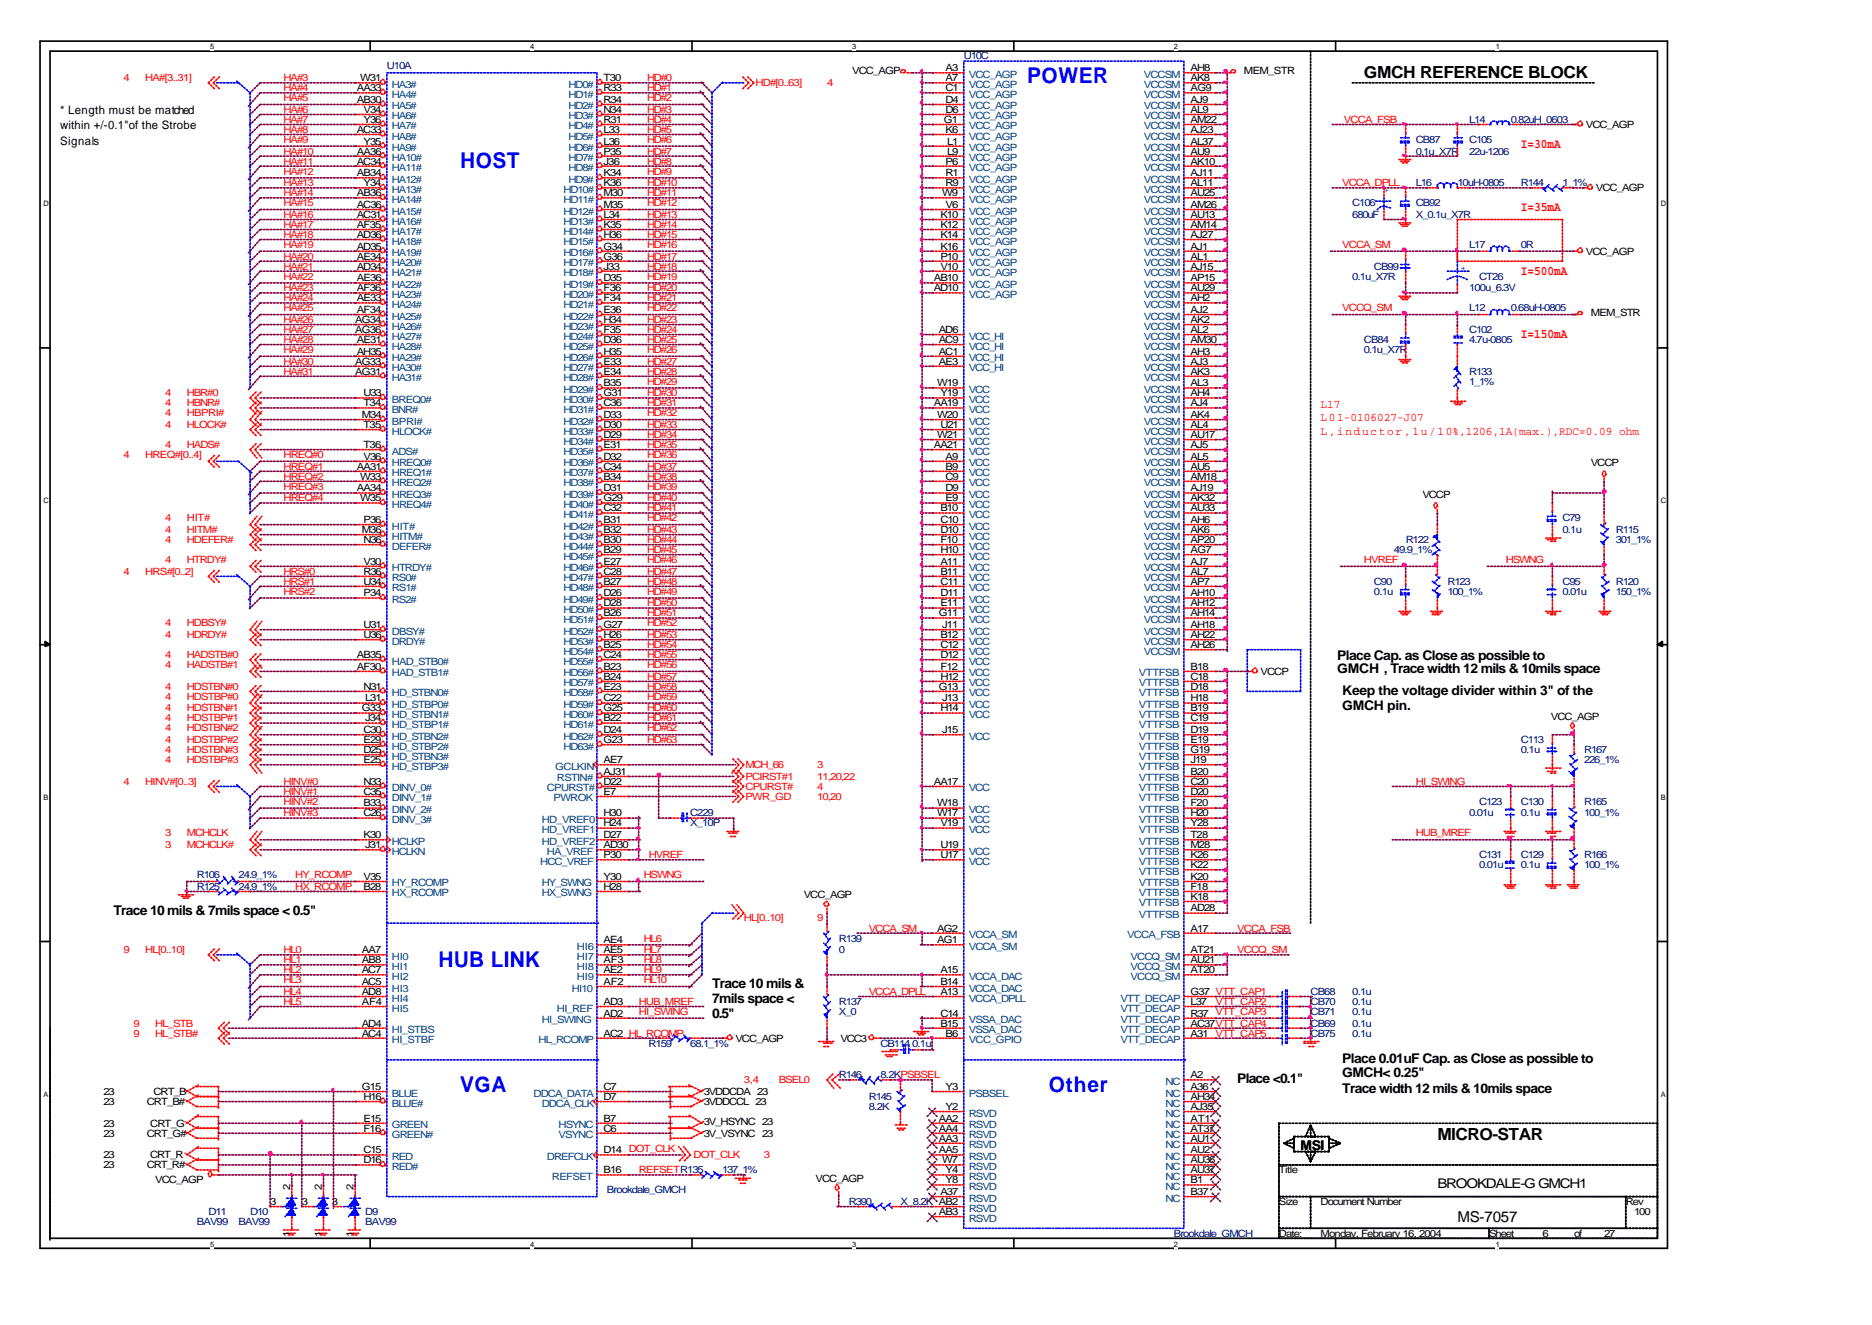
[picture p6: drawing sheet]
<svg xmlns="http://www.w3.org/2000/svg" width="297mm" height="210mm" viewBox="0 0 297 210" stroke-linecap="round" stroke-linejoin="round" font-family="sans-serif">
<defs><g id="words">
<g font-size="3.4" fill="#00f">
<text x="163" y="13.1">POWER</text>
<text x="73" y="26.6">HOST</text>
<text x="69.6" y="153.4">HUB LINK</text>
<text x="73" y="173.2">VGA</text>
<text x="166.4" y="173.2">Other</text>
</g>
<g font-size="2.6">
<text x="216.4" y="12.3">GMCH REFERENCE BLOCK</text>
<text x="228.1" y="180.9">MICRO-STAR</text>
</g>
<text font-size="2.4" x="231.2" y="193.9">MS-7057</text>
<g font-size="2.1" fill="#f00">
<text x="241.3" y="23.5">I=30mA</text>
<text x="241.3" y="33.5">I=35mA</text>
<text x="241.3" y="43.6">I=500mA</text>
<text x="241.3" y="53.6">I=150mA</text>
</g>
<g font-size="2.1">
<text x="212.2" y="104.7">Place Cap. as Close as possible to</text>
<text x="212.2" y="106.8">GMCH , Trace width 12 mils &amp; 10mils space</text>
<text x="213" y="110.2">Keep the voltage divider within 3&quot; of the</text>
<text x="213" y="112.6">GMCH pin.</text>
<text x="18" y="145.2">Trace 10 mils &amp; 7mils space &lt; 0.5&quot;</text>
<text x="113" y="156.8">Trace 10 mils &amp;</text>
<text x="113" y="159.2">7mils space &lt;</text>
<text x="113" y="161.6">0.5&quot;</text>
<text x="196.3" y="171.9">Place &lt;0.1&quot;</text>
<text x="213" y="168.7">Place 0.01uF Cap. as Close as possible to</text>
<text x="213" y="170.8">GMCH&lt; 0.25&quot;</text>
<text x="213" y="173.5">Trace width 12 mils &amp; 10mils space</text>
<text x="206.4" y="182.5">MSI</text>
<text x="228.1" y="188.6">BROOKDALE-G GMCH1</text>
</g>
<g font-size="1.9">
<text x="9.5" y="18.2">* Length must be matched</text>
<text x="9.5" y="20.5">within +/-0.1&quot;of the Strobe</text>
<text x="9.5" y="22.9">Signals</text>
</g>
<g font-size="1.9" fill="#f00">
<text x="209.5" y="64.7">L17</text>
<text x="209.5" y="66.9">L01-0106027-J07</text>
<text x="209.5" y="69">L,inductor,1u/10%,1206,1A(max.),RDC=0.09 ohm</text>
</g>
<g font-size="1.6" fill="#000080">
<text x="61.4" y="11">U10A</text>
<text x="152.9" y="9.4">U10C</text>
<text x="224.6" y="22.7">CB87</text>
<text x="233.1" y="22.7">C105</text>
<text x="233.1" y="19.5">L14</text>
<text x="239.7" y="19.5">0.82uH_0603</text>
<text x="224.6" y="24.5">0.1u_X7R</text>
<text x="224.6" y="29.5">L16</text>
<text x="231.2" y="29.5">10uH-0805</text>
<text x="233.1" y="24.5">22u-1206</text>
<text x="241.3" y="29.5">R144</text>
<text x="247.9" y="29.5">1_1%</text>
<text x="214.6" y="32.7">C106</text>
<text x="214.6" y="34.6">680uF</text>
<text x="224.6" y="32.7">CB92</text>
<text x="224.6" y="34.6">X_0.1u_X7R</text>
<text x="233.1" y="39.3">L17</text>
<text x="241.3" y="39.3">0R</text>
<text x="214.6" y="44.4">0.1u_X7R</text>
<text x="218" y="42.8">CB99</text>
<text x="233.1" y="46.2">100u_6.3V</text>
<text x="234.7" y="44.4">CT26</text>
<text x="233.1" y="49.4">L12</text>
<text x="233.1" y="52.8">C102</text>
<text x="239.7" y="49.4">0.68uH-0805</text>
<text x="216.4" y="54.4">CB84</text>
<text x="216.4" y="56">0.1u_X7R</text>
<text x="233.1" y="59.4">R133</text>
<text x="233.1" y="54.4">4.7u-0805</text>
<text x="233.1" y="61">1_1%</text>
<text x="247.9" y="82.7">C79</text>
<text x="221.2" y="87.8">49.9_1%</text>
<text x="223" y="86.2">R122</text>
<text x="247.9" y="84.6">0.1u</text>
<text x="256.4" y="84.6">R115</text>
<text x="256.4" y="86.2">301_1%</text>
<text x="218" y="92.8">C90</text>
<text x="218" y="94.4">0.1u</text>
<text x="229.7" y="92.8">R123</text>
<text x="229.7" y="94.4">100_1%</text>
<text x="247.9" y="94.4">0.01u</text>
<text x="247.9" y="92.8">C95</text>
<text x="256.4" y="92.8">R120</text>
<text x="256.4" y="94.4">150_1%</text>
<text x="241.3" y="117.9">C113</text>
<text x="241.3" y="119.5">0.1u</text>
<text x="251.4" y="119.5">R167</text>
<text x="251.4" y="121.1">226_1%</text>
<text x="109.5" y="131.1">X_10P</text>
<text x="109.5" y="129.6">C229</text>
<text x="233.1" y="129.6">0.01u</text>
<text x="234.7" y="127.7">C123</text>
<text x="241.3" y="127.7">C130</text>
<text x="241.3" y="129.6">0.1u</text>
<text x="251.4" y="127.7">R165</text>
<text x="251.4" y="129.6">100_1%</text>
<text x="234.7" y="137.8">0.01u</text>
<text x="234.7" y="136.2">C131</text>
<text x="241.3" y="136.2">C129</text>
<text x="241.3" y="137.8">0.1u</text>
<text x="251.4" y="136.2">R166</text>
<text x="251.4" y="137.8">100_1%</text>
<text x="31.2" y="141.2">R125</text>
<text x="31.2" y="139.3">R106</text>
<text x="37.8" y="141.2">24.9_1%</text>
<text x="37.8" y="139.3">24.9_1%</text>
<text x="133.1" y="149.4">R139</text>
<text x="133.1" y="151.3">0</text>
<text x="133.1" y="159.5">R137</text>
<text x="133.1" y="161">X_0</text>
<text x="208" y="159.5">CB70</text>
<text x="208" y="157.9">CB68</text>
<text x="208" y="161">CB71</text>
<text x="214.6" y="159.5">0.1u</text>
<text x="214.6" y="157.9">0.1u</text>
<text x="214.6" y="161">0.1u</text>
<text x="102.9" y="166.1">R159</text>
<text x="109.5" y="166.1">68.1_1%</text>
<text x="139.7" y="166.1">CB1140.1u</text>
<text x="208" y="164.5">CB75</text>
<text x="208" y="162.9">CB69</text>
<text x="214.6" y="164.5">0.1u</text>
<text x="214.6" y="162.9">0.1u</text>
<text x="133.1" y="171.1">R146</text>
<text x="139.7" y="171.1">8.2KPSBSEL</text>
<text x="137.8" y="174.5">R145</text>
<text x="137.8" y="176.1">8.2K</text>
<text x="96.3" y="189.4">Brookdale_GMCH</text>
<text x="114.6" y="186.2">137_1%</text>
<text x="134.7" y="191.2">R390</text>
<text x="142.9" y="191.2">X_8.2K AB2</text>
<text x="31.2" y="194.4">BAV99</text>
<text x="33.1" y="192.8">D11</text>
<text x="37.8" y="194.4">BAV99</text>
<text x="39.7" y="192.8">D10</text>
<text x="57.9" y="192.8">D9</text>
<text x="57.9" y="194.4">BAV99</text>
<text x="186.3" y="196.2">Brookdale_GMCH</text>
</g>
<g font-size="1.6">
<text x="135.2" y="11.8">VCC_AGP</text>
<text x="150" y="11.3">A3</text>
<text x="188.9" y="11.3">AH8</text>
<text x="197.4" y="11.8">MEM_STR</text>
<text x="56.6" y="14.5">AA33</text>
<text x="56.6" y="16.3">AB30</text>
<text x="57.1" y="12.9">W31</text>
<text x="57.7" y="17.9">V34</text>
<text x="95.8" y="12.9">T30</text>
<text x="95.8" y="14.5">R33</text>
<text x="95.8" y="16.3">R34</text>
<text x="95.8" y="17.9">N34</text>
<text x="150" y="12.9">A7</text>
<text x="150" y="14.5">C1</text>
<text x="150" y="16.3">D4</text>
<text x="150" y="17.9">D6</text>
<text x="188.9" y="12.9">AK8</text>
<text x="188.9" y="14.5">AG9</text>
<text x="188.9" y="16.3">AJ9</text>
<text x="188.9" y="17.9">AL9</text>
<text x="56.6" y="21.1">AC33</text>
<text x="57.7" y="19.5">Y36</text>
<text x="57.7" y="22.9">Y35</text>
<text x="95.8" y="19.5">R31</text>
<text x="95.8" y="21.1">L33</text>
<text x="95.8" y="22.9">L36</text>
<text x="149.8" y="19.5">G1</text>
<text x="150" y="21.1">K6</text>
<text x="150.3" y="22.9">L1</text>
<text x="188.9" y="19.5">AM22</text>
<text x="188.9" y="21.1">AJ23</text>
<text x="188.9" y="22.9">AL37</text>
<text x="251.6" y="20.3">VCC_AGP</text>
<text x="56.6" y="24.5">AA36</text>
<text x="56.6" y="26.1">AC34</text>
<text x="56.6" y="28">AB34</text>
<text x="57.7" y="29.5">Y34</text>
<text x="95.8" y="24.5">P35</text>
<text x="95.8" y="26.1">J36</text>
<text x="95.8" y="28">K34</text>
<text x="95.8" y="29.5">K36</text>
<text x="150" y="26.1">P6</text>
<text x="150" y="28">R1</text>
<text x="150" y="29.5">R9</text>
<text x="150.3" y="24.5">L9</text>
<text x="188.9" y="24.5">AU9</text>
<text x="188.9" y="26.1">AK10</text>
<text x="188.9" y="28">AJ11</text>
<text x="188.9" y="29.5">AL11</text>
<text x="56.6" y="31.1">AB36</text>
<text x="56.6" y="33">AC36</text>
<text x="56.6" y="34.6">AC31</text>
<text x="95.8" y="31.1">M30</text>
<text x="95.8" y="33">M35</text>
<text x="95.8" y="34.6">L34</text>
<text x="149.2" y="34.6">K10</text>
<text x="149.5" y="31.1">W9</text>
<text x="150" y="33">V6</text>
<text x="188.9" y="31.1">AU25</text>
<text x="188.9" y="33">AM26</text>
<text x="188.9" y="34.6">AU13</text>
<text x="253.2" y="30.3">VCC_AGP</text>
<text x="56.6" y="36.2">AF35</text>
<text x="56.6" y="37.7">AD36</text>
<text x="56.6" y="39.6">AD35</text>
<text x="56.6" y="41.2">AE34</text>
<text x="95.8" y="36.2">K35</text>
<text x="95.8" y="37.7">H36</text>
<text x="95.8" y="39.6">G34</text>
<text x="95.8" y="41.2">G36</text>
<text x="149.2" y="36.2">K12</text>
<text x="149.2" y="37.7">K14</text>
<text x="149.2" y="39.6">K16</text>
<text x="149.2" y="41.2">P10</text>
<text x="188.9" y="36.2">AM14</text>
<text x="188.9" y="37.7">AJ27</text>
<text x="188.9" y="39.6">AJ1</text>
<text x="188.9" y="41.2">AL1</text>
<text x="251.6" y="40.4">VCC_AGP</text>
<text x="56.6" y="42.8">AD34</text>
<text x="56.6" y="44.6">AE36</text>
<text x="56.6" y="46.2">AF36</text>
<text x="56.6" y="47.8">AE33</text>
<text x="95.8" y="42.8">J33</text>
<text x="95.8" y="44.6">D35</text>
<text x="95.8" y="46.2">F36</text>
<text x="95.8" y="47.8">F34</text>
<text x="148.2" y="44.6">AB10</text>
<text x="148.2" y="46.2">AD10</text>
<text x="149.2" y="42.8">V10</text>
<text x="188.9" y="44.6">AP15</text>
<text x="188.9" y="46.2">AU29</text>
<text x="188.9" y="47.8">AH2</text>
<text x="188.9" y="42.8">AJ15</text>
<text x="56.4" y="51.2">AG34</text>
<text x="56.4" y="52.8">AG36</text>
<text x="56.6" y="49.7">AF34</text>
<text x="95.8" y="49.7">E36</text>
<text x="95.8" y="51.2">H34</text>
<text x="95.8" y="52.8">F35</text>
<text x="149" y="52.8">AD6</text>
<text x="188.9" y="49.7">AJ2</text>
<text x="188.9" y="51.2">AK2</text>
<text x="188.9" y="52.8">AL2</text>
<text x="252.4" y="50.2">MEM_STR</text>
<text x="56.4" y="57.9">AG33</text>
<text x="56.4" y="59.4">AG31</text>
<text x="56.6" y="54.4">AE31</text>
<text x="56.6" y="56.3">AH35</text>
<text x="95.8" y="54.4">D36</text>
<text x="95.8" y="56.3">H35</text>
<text x="95.8" y="57.9">E33</text>
<text x="95.8" y="59.4">E34</text>
<text x="149" y="54.4">AC9</text>
<text x="149" y="56.3">AC1</text>
<text x="149" y="57.9">AE3</text>
<text x="188.9" y="54.4">AM30</text>
<text x="188.9" y="56.3">AH3</text>
<text x="188.9" y="57.9">AJ3</text>
<text x="188.9" y="59.4">AK3</text>
<text x="57.7" y="64.5">T34</text>
<text x="57.7" y="62.9">U33</text>
<text x="95.8" y="61.3">B35</text>
<text x="95.8" y="62.9">G31</text>
<text x="95.8" y="64.5">C36</text>
<text x="148.2" y="64.5">AA19</text>
<text x="148.7" y="61.3">W19</text>
<text x="149.2" y="62.9">Y19</text>
<text x="188.9" y="61.3">AL3</text>
<text x="188.9" y="62.9">AH4</text>
<text x="188.9" y="64.5">AJ4</text>
<text x="57.4" y="66.3">M34</text>
<text x="57.7" y="71.1">T36</text>
<text x="57.7" y="67.9">T35</text>
<text x="95.8" y="66.3">D33</text>
<text x="95.8" y="67.9">D30</text>
<text x="95.8" y="69.5">D29</text>
<text x="95.8" y="71.1">E31</text>
<text x="148.2" y="71.1">AA21</text>
<text x="148.7" y="66.3">W20</text>
<text x="148.7" y="69.5">W21</text>
<text x="149.2" y="67.9">U21</text>
<text x="188.9" y="66.3">AK4</text>
<text x="188.9" y="67.9">AL4</text>
<text x="188.9" y="69.5">AU17</text>
<text x="188.9" y="71.1">AJ5</text>
<text x="56.6" y="74.5">AA31</text>
<text x="56.6" y="78">AA34</text>
<text x="57.1" y="76.1">W33</text>
<text x="57.7" y="72.9">V36</text>
<text x="95.8" y="72.9">D32</text>
<text x="95.8" y="74.5">C34</text>
<text x="95.8" y="76.1">B34</text>
<text x="95.8" y="78">D31</text>
<text x="150" y="72.9">A9</text>
<text x="150" y="74.5">B9</text>
<text x="150" y="76.1">C9</text>
<text x="150" y="78">D9</text>
<text x="188.9" y="72.9">AL5</text>
<text x="188.9" y="74.5">AU5</text>
<text x="188.9" y="76.1">AM18</text>
<text x="188.9" y="78">AJ19</text>
<text x="252.4" y="74">VCCP</text>
<text x="57.1" y="79.6">W35</text>
<text x="57.7" y="83">P36</text>
<text x="95.8" y="79.6">G29</text>
<text x="95.8" y="81.1">C32</text>
<text x="95.8" y="83">B31</text>
<text x="149.2" y="81.1">B10</text>
<text x="149.2" y="83">C10</text>
<text x="150" y="79.6">E9</text>
<text x="188.9" y="79.6">AK32</text>
<text x="188.9" y="81.1">AU33</text>
<text x="188.9" y="83">AH6</text>
<text x="225.7" y="79">VCCP</text>
<text x="57.4" y="84.6">M36</text>
<text x="57.7" y="86.2">N36</text>
<text x="57.7" y="89.6">V30</text>
<text x="95.8" y="84.6">B32</text>
<text x="95.8" y="86.2">B30</text>
<text x="95.8" y="87.8">B29</text>
<text x="95.8" y="89.6">E27</text>
<text x="149.2" y="84.6">D10</text>
<text x="149.2" y="86.2">F10</text>
<text x="149.2" y="87.8">H10</text>
<text x="149.2" y="89.6">A11</text>
<text x="188.9" y="84.6">AK6</text>
<text x="188.9" y="86.2">AP20</text>
<text x="188.9" y="87.8">AG7</text>
<text x="188.9" y="89.6">AJ7</text>
<text x="57.7" y="91.2">R36</text>
<text x="57.7" y="92.8">U34</text>
<text x="57.7" y="94.6">P34</text>
<text x="95.8" y="91.2">C28</text>
<text x="95.8" y="92.8">B27</text>
<text x="95.8" y="94.6">D26</text>
<text x="149.2" y="91.2">B11</text>
<text x="149.2" y="92.8">C11</text>
<text x="149.2" y="94.6">D11</text>
<text x="188.9" y="91.2">AL7</text>
<text x="188.9" y="92.8">AP7</text>
<text x="188.9" y="94.6">AH10</text>
<text x="57.7" y="99.7">U31</text>
<text x="57.7" y="101.2">U36</text>
<text x="95.8" y="96.2">D28</text>
<text x="95.8" y="97.8">B26</text>
<text x="95.8" y="99.7">G27</text>
<text x="95.8" y="101.2">H26</text>
<text x="149" y="97.8">G11</text>
<text x="149.2" y="96.2">E11</text>
<text x="149.2" y="101.2">B12</text>
<text x="149.5" y="99.7">J11</text>
<text x="188.9" y="96.2">AH12</text>
<text x="188.9" y="97.8">AH14</text>
<text x="188.9" y="99.7">AH18</text>
<text x="188.9" y="101.2">AH22</text>
<text x="56.6" y="104.4">AB35</text>
<text x="56.6" y="106.3">AF30</text>
<text x="95.8" y="102.8">B25</text>
<text x="95.8" y="104.4">C24</text>
<text x="95.8" y="106.3">B23</text>
<text x="95.8" y="107.9">B24</text>
<text x="149.2" y="102.8">C12</text>
<text x="149.2" y="104.4">D12</text>
<text x="149.2" y="106.3">F12</text>
<text x="149.2" y="107.9">H12</text>
<text x="188.9" y="106.3">B18</text>
<text x="188.9" y="107.9">C18</text>
<text x="188.9" y="102.8">AH26</text>
<text x="200" y="107.1">VCCP</text>
<text x="57.4" y="112.9">G33</text>
<text x="57.7" y="109.4">N31</text>
<text x="57.9" y="111.3">L31</text>
<text x="95.8" y="109.4">E23</text>
<text x="95.8" y="111.3">C22</text>
<text x="95.8" y="112.9">G25</text>
<text x="149" y="109.4">G13</text>
<text x="149.2" y="112.9">H14</text>
<text x="149.5" y="111.3">J13</text>
<text x="188.9" y="109.4">D18</text>
<text x="188.9" y="111.3">H18</text>
<text x="188.9" y="112.9">B19</text>
<text x="57.7" y="116.3">C30</text>
<text x="57.7" y="119.5">D25</text>
<text x="57.7" y="117.9">E29</text>
<text x="57.9" y="114.5">J34</text>
<text x="95.8" y="114.5">B22</text>
<text x="95.8" y="116.3">D24</text>
<text x="95.8" y="117.9">G23</text>
<text x="149.5" y="116.3">J15</text>
<text x="188.9" y="114.5">C19</text>
<text x="188.9" y="116.3">D19</text>
<text x="188.9" y="117.9">E19</text>
<text x="188.9" y="119.5">G19</text>
<text x="246.1" y="114.2">VCC_AGP</text>
<text x="57.7" y="121.1">E25</text>
<text x="57.7" y="124.5">N33</text>
<text x="95.8" y="124.5">D22</text>
<text x="95.8" y="122.9">AJ31</text>
<text x="95.8" y="121.1">AE7</text>
<text x="148.2" y="124.5">AA17</text>
<text x="188.9" y="121.1">J19</text>
<text x="188.9" y="122.9">B20</text>
<text x="188.9" y="124.5">C20</text>
<text x="57.7" y="126.1">C35</text>
<text x="57.7" y="128">B33</text>
<text x="57.7" y="129.6">C26</text>
<text x="95.8" y="129.6">H30</text>
<text x="95.8" y="131.1">H24</text>
<text x="95.8" y="126.1">E7</text>
<text x="148.7" y="128">W18</text>
<text x="148.7" y="129.6">W17</text>
<text x="149.2" y="131.1">V19</text>
<text x="188.9" y="126.1">D20</text>
<text x="188.9" y="128">F20</text>
<text x="188.9" y="129.6">H20</text>
<text x="188.9" y="131.1">Y28</text>
<text x="57.7" y="133">K30</text>
<text x="57.9" y="134.6">J31</text>
<text x="95.8" y="133">D27</text>
<text x="95.8" y="134.6">AD30</text>
<text x="95.8" y="136.2">P30</text>
<text x="149.2" y="134.6">U19</text>
<text x="149.2" y="136.2">U17</text>
<text x="188.9" y="133">T28</text>
<text x="188.9" y="134.6">M28</text>
<text x="188.9" y="136.2">K26</text>
<text x="188.9" y="137.8">K22</text>
<text x="57.7" y="139.6">V35</text>
<text x="57.7" y="141.2">B28</text>
<text x="95.8" y="139.6">Y30</text>
<text x="95.8" y="141.2">H28</text>
<text x="127.5" y="142.5">VCC_AGP</text>
<text x="188.9" y="141.2">F18</text>
<text x="188.9" y="139.6">K20</text>
<text x="188.9" y="142.8">K18</text>
<text x="95.8" y="149.7">AE4</text>
<text x="148.7" y="149.7">AG1</text>
<text x="148.7" y="147.8">AG2</text>
<text x="188.9" y="147.8">A17</text>
<text x="188.9" y="144.6">AD28</text>
<text x="57.4" y="151.3">AA7</text>
<text x="57.4" y="152.8">AB8</text>
<text x="57.4" y="154.4">AC7</text>
<text x="95.8" y="151.3">AE5</text>
<text x="95.8" y="152.8">AF3</text>
<text x="95.8" y="154.4">AE2</text>
<text x="149.2" y="154.4">A15</text>
<text x="188.9" y="154.4">AT20</text>
<text x="188.9" y="151.3">AT21</text>
<text x="188.9" y="152.8">AU21</text>
<text x="57.4" y="156.3">AC5</text>
<text x="57.4" y="157.9">AD8</text>
<text x="57.4" y="159.5">AF4</text>
<text x="95.8" y="159.5">AD3</text>
<text x="95.8" y="156.3">AF2</text>
<text x="95.8" y="161.3">AD2</text>
<text x="149.2" y="161.3">C14</text>
<text x="149.2" y="157.9">A13</text>
<text x="149.2" y="156.3">B14</text>
<text x="188.9" y="157.9">G37 VTT_CAP1</text>
<text x="188.9" y="159.5">L37</text>
<text x="188.9" y="161.3">R37 VTT_CAP3</text>
<text x="57.4" y="162.9">AD4</text>
<text x="57.4" y="164.5">AC4</text>
<text x="95.8" y="164.5">AC2 HL_RCOMP</text>
<text x="116.7" y="165.3">VCC_AGP</text>
<text x="133.3" y="165.3">VCC3</text>
<text x="149.2" y="162.9">B15</text>
<text x="150" y="164.5">B6</text>
<text x="188.9" y="162.9">AC37VTT_CAP4</text>
<text x="188.9" y="164.5">A31 VTT_CAP5</text>
<text x="16.4" y="173.7">23</text>
<text x="24.3" y="173.7">CRT_B</text>
<text x="57.4" y="172.9">G15</text>
<text x="95.8" y="172.9">C7</text>
<text x="111.7" y="173.7">3VDDCDA 23</text>
<text x="150" y="172.9">Y3</text>
<text x="188.9" y="171.1">A2</text>
<text x="188.9" y="172.9">A36</text>
<text x="16.4" y="178.8">23</text>
<text x="16.4" y="175.3">23</text>
<text x="23.3" y="175.3">CRT_B#</text>
<text x="23.8" y="178.8">CRT_G</text>
<text x="57.7" y="174.5">H16</text>
<text x="57.7" y="178">E15</text>
<text x="57.7" y="179.6">F16</text>
<text x="95.8" y="174.5">D7</text>
<text x="95.8" y="178">B7</text>
<text x="95.8" y="179.6">C6</text>
<text x="111.7" y="175.3">3VDDCCL 23</text>
<text x="111.7" y="178.5">3V_HSYNC 23</text>
<text x="149" y="178">AA2</text>
<text x="149" y="179.6">AA4</text>
<text x="150" y="176.1">Y2</text>
<text x="188.9" y="174.5">AH34</text>
<text x="188.9" y="176.1">AJ35</text>
<text x="188.9" y="178">AT1</text>
<text x="188.9" y="179.6">AT37</text>
<text x="16.4" y="183.8">23</text>
<text x="16.4" y="180.4">23</text>
<text x="16.4" y="185.4">23</text>
<text x="23.3" y="180.4">CRT_G#</text>
<text x="23.3" y="185.4">CRT_R#</text>
<text x="23.8" y="183.8">CRT_R</text>
<text x="57.7" y="183">C15</text>
<text x="57.7" y="184.6">D16</text>
<text x="95.8" y="183">D14 DOT_CLK</text>
<text x="111.7" y="180.4">3V_VSYNC 23</text>
<text x="149" y="181.2">AA3</text>
<text x="149" y="183">AA5</text>
<text x="149.5" y="184.6">W7</text>
<text x="188.9" y="181.2">AU1</text>
<text x="188.9" y="183">AU2</text>
<text x="188.9" y="184.6">AU36</text>
<text x="24.6" y="187.8">VCC_AGP</text>
<text x="42.9" y="191.2">3</text>
<text x="46" y="188.8" transform="rotate(-90 46 188.8)">2</text>
<text x="47.9" y="191.2">3</text>
<text x="51.1" y="188.8" transform="rotate(-90 51.1 188.8)">2</text>
<text x="52.7" y="191.2">3</text>
<text x="56.1" y="188.8" transform="rotate(-90 56.1 188.8)">2</text>
<text x="95.8" y="186.2">B16</text>
<text x="129.4" y="187.5">VCC_AGP</text>
<text x="149.2" y="189.6">A37</text>
<text x="150" y="186.2">Y4</text>
<text x="150" y="187.8">Y8</text>
<text x="188.9" y="186.2">AU37</text>
<text x="188.9" y="187.8">B1</text>
<text x="188.9" y="189.6">B37</text>
<text x="202.9" y="186.2">Title</text>
<text x="202.9" y="191.2">Size</text>
<text x="209.5" y="191.2">Document Number</text>
<text x="258" y="191.2">Rev</text>
<text x="46" y="196.2" transform="rotate(-90 46 196.2)">1</text>
<text x="51.1" y="196.2" transform="rotate(-90 51.1 196.2)">1</text>
<text x="56.1" y="196.2" transform="rotate(-90 56.1 196.2)">1</text>
<text x="149" y="192.8">AB3</text>
<text x="202.9" y="196.2">Date:</text>
<text x="209.5" y="196.2">Monday, February 16, 2004</text>
<text x="236.3" y="196.2">Sheet</text>
<text x="244.7" y="196.2">6</text>
<text x="249.8" y="196.2">of</text>
<text x="254.5" y="196.2">27</text>
<text x="259.3" y="192.8">100</text>
</g>
<g font-size="1.6" fill="#f00">
<text x="19.6" y="12.9">4</text>
<text x="23" y="12.9">HA#[3..31]</text>
<text x="45" y="12.9">HA#3</text>
<text x="45" y="14.5">HA#4</text>
<text x="45" y="16.1">HA#5</text>
<text x="45" y="17.9">HA#6</text>
<text x="102.7" y="17.9">HD#3</text>
<text x="102.7" y="16.1">HD#2</text>
<text x="102.7" y="14.5">HD#1</text>
<text x="102.7" y="12.9">HD#0</text>
<text x="119.9" y="13.7">HD#[0..63]</text>
<text x="131.2" y="13.7">4</text>
<text x="45" y="22.7">HA#9</text>
<text x="45" y="21.1">HA#8</text>
<text x="45" y="19.5">HA#7</text>
<text x="102.7" y="21.1">HD#5</text>
<text x="102.7" y="19.5">HD#4</text>
<text x="102.7" y="22.7">HD#6</text>
<text x="213.3" y="19.5">VCCA_FSB</text>
<text x="45" y="29.5">HA#13</text>
<text x="45" y="26.1">HA#11</text>
<text x="45" y="24.5">HA#10</text>
<text x="45" y="27.7">HA#12</text>
<text x="102.7" y="26.1">HD#8</text>
<text x="102.7" y="29.5">HD#10</text>
<text x="102.7" y="24.5">HD#7</text>
<text x="102.7" y="27.7">HD#9</text>
<text x="213" y="29.5">VCCA_DPLL</text>
<text x="45" y="34.6">HA#16</text>
<text x="45" y="32.7">HA#15</text>
<text x="45" y="31.1">HA#14</text>
<text x="102.7" y="31.1">HD#11</text>
<text x="102.7" y="34.6">HD#13</text>
<text x="102.7" y="32.7">HD#12</text>
<text x="45" y="36.2">HA#17</text>
<text x="45" y="39.3">HA#19</text>
<text x="45" y="41.2">HA#20</text>
<text x="45" y="37.7">HA#18</text>
<text x="102.7" y="36.2">HD#14</text>
<text x="102.7" y="37.7">HD#15</text>
<text x="102.7" y="41.2">HD#17</text>
<text x="102.7" y="39.3">HD#16</text>
<text x="213" y="39.3">VCCA_SM</text>
<text x="45" y="42.8">HA#21</text>
<text x="45" y="46.2">HA#23</text>
<text x="45" y="47.8">HA#24</text>
<text x="45" y="44.4">HA#22</text>
<text x="102.7" y="42.8">HD#18</text>
<text x="102.7" y="44.4">HD#19</text>
<text x="102.7" y="47.8">HD#21</text>
<text x="102.7" y="46.2">HD#20</text>
<text x="45" y="49.4">HA#25</text>
<text x="45" y="52.8">HA#27</text>
<text x="45" y="51.2">HA#26</text>
<text x="102.7" y="51.2">HD#23</text>
<text x="102.7" y="52.8">HD#24</text>
<text x="102.7" y="49.4">HD#22</text>
<text x="213" y="49.4">VCCQ_SM</text>
<text x="45" y="56">HA#29</text>
<text x="45" y="54.4">HA#28</text>
<text x="45" y="59.4">HA#31</text>
<text x="45" y="57.9">HA#30</text>
<text x="102.7" y="56">HD#26</text>
<text x="102.7" y="54.4">HD#25</text>
<text x="102.7" y="59.4">HD#28</text>
<text x="102.7" y="57.9">HD#27</text>
<text x="26.2" y="62.9">4</text>
<text x="26.2" y="64.5">4</text>
<text x="29.6" y="62.9">HBR#0</text>
<text x="29.6" y="64.5">HBNR#</text>
<text x="102.7" y="61">HD#29</text>
<text x="102.7" y="64.5">HD#31</text>
<text x="102.7" y="62.9">HD#30</text>
<text x="26.2" y="66.1">4</text>
<text x="26.2" y="67.9">4</text>
<text x="26.2" y="71.1">4</text>
<text x="29.6" y="66.1">HBPRI#</text>
<text x="29.6" y="67.9">HLOCK#</text>
<text x="29.6" y="71.1">HADS#</text>
<text x="102.7" y="66.1">HD#32</text>
<text x="102.7" y="69.5">HD#34</text>
<text x="102.7" y="71.1">HD#35</text>
<text x="102.7" y="67.9">HD#33</text>
<text x="19.6" y="72.7">4</text>
<text x="23" y="72.7">HREQ#[0..4]</text>
<text x="45" y="76.1">HREQ#2</text>
<text x="45" y="72.7">HREQ#0</text>
<text x="45" y="74.5">HREQ#1</text>
<text x="45" y="77.7">HREQ#3</text>
<text x="102.7" y="77.7">HD#39</text>
<text x="102.7" y="74.5">HD#37</text>
<text x="102.7" y="76.1">HD#38</text>
<text x="102.7" y="72.7">HD#36</text>
<text x="26.2" y="82.7">4</text>
<text x="29.6" y="82.7">HIT#</text>
<text x="45" y="79.6">HREQ#4</text>
<text x="102.7" y="81.1">HD#41</text>
<text x="102.7" y="82.7">HD#42</text>
<text x="102.7" y="79.6">HD#40</text>
<text x="26.2" y="84.6">4</text>
<text x="26.2" y="86.2">4</text>
<text x="26.2" y="89.3">4</text>
<text x="29.6" y="84.6">HITM#</text>
<text x="29.6" y="86.2">HDEFER#</text>
<text x="29.6" y="89.3">HTRDY#</text>
<text x="102.7" y="89.3">HD#46</text>
<text x="102.7" y="84.6">HD#43</text>
<text x="102.7" y="87.8">HD#45</text>
<text x="102.7" y="86.2">HD#44</text>
<text x="216.4" y="89.3">HVREF</text>
<text x="238.9" y="89.3">HSWNG</text>
<text x="19.6" y="91.2">4</text>
<text x="23" y="91.2">HRS#[0..2]</text>
<text x="45" y="94.4">HRS#2</text>
<text x="45" y="91.2">HRS#0</text>
<text x="45" y="92.8">HRS#1</text>
<text x="102.7" y="91.2">HD#47</text>
<text x="102.7" y="94.4">HD#49</text>
<text x="102.7" y="92.8">HD#48</text>
<text x="26.2" y="99.4">4</text>
<text x="26.2" y="101.2">4</text>
<text x="29.6" y="99.4">HDBSY#</text>
<text x="29.6" y="101.2">HDRDY#</text>
<text x="102.7" y="99.4">HD#52</text>
<text x="102.7" y="96.2">HD#50</text>
<text x="102.7" y="97.8">HD#51</text>
<text x="102.7" y="101.2">HD#53</text>
<text x="26.2" y="104.4">4</text>
<text x="26.2" y="106">4</text>
<text x="29.6" y="104.4">HADSTB#0</text>
<text x="29.6" y="106">HADSTB#1</text>
<text x="102.7" y="107.9">HD#57</text>
<text x="102.7" y="102.8">HD#54</text>
<text x="102.7" y="106">HD#56</text>
<text x="102.7" y="104.4">HD#55</text>
<text x="26.2" y="109.4">4</text>
<text x="26.2" y="111">4</text>
<text x="26.2" y="112.9">4</text>
<text x="29.6" y="109.4">HDSTBN#0</text>
<text x="29.6" y="111">HDSTBP#0</text>
<text x="29.6" y="112.9">HDSTBN#1</text>
<text x="102.7" y="112.9">HD#60</text>
<text x="102.7" y="109.4">HD#58</text>
<text x="102.7" y="111">HD#59</text>
<text x="26.2" y="114.5">4</text>
<text x="26.2" y="116.1">4</text>
<text x="26.2" y="117.9">4</text>
<text x="26.2" y="119.5">4</text>
<text x="29.6" y="114.5">HDSTBP#1</text>
<text x="29.6" y="116.1">HDSTBN#2</text>
<text x="29.6" y="117.9">HDSTBP#2</text>
<text x="29.6" y="119.5">HDSTBN#3</text>
<text x="102.7" y="117.9">HD#63</text>
<text x="102.7" y="114.5">HD#61</text>
<text x="102.7" y="116.1">HD#62</text>
<text x="19.6" y="124.5">4</text>
<text x="23" y="124.5">HINV#[0..3]</text>
<text x="26.2" y="121.1">4</text>
<text x="29.6" y="121.1">HDSTBP#3</text>
<text x="45" y="124.5">HINV#0</text>
<text x="118.3" y="121.9">MCH_66</text>
<text x="118.3" y="123.7">PCIRST#1</text>
<text x="118.3" y="125.3">CPURST#</text>
<text x="129.6" y="121.9">3</text>
<text x="129.6" y="123.7">11,20,22</text>
<text x="129.6" y="125.3">4</text>
<text x="224.6" y="124.5">HI_SWING</text>
<text x="45" y="126.1">HINV#1</text>
<text x="45" y="129.6">HINV#3</text>
<text x="45" y="127.7">HINV#2</text>
<text x="118.3" y="126.9">PWR_GD</text>
<text x="129.6" y="126.9">10,20</text>
<text x="26.2" y="132.7">3</text>
<text x="26.2" y="134.6">3</text>
<text x="29.6" y="132.7">MCHCLK</text>
<text x="29.6" y="134.6">MCHCLK#</text>
<text x="102.9" y="136.2">HVREF</text>
<text x="224.6" y="132.7">HUB_MREF</text>
<text x="46.8" y="141.2">HX_RCOMP</text>
<text x="46.8" y="139.3">HY_RCOMP</text>
<text x="102.1" y="139.3">HSWNG</text>
<text x="102.1" y="149.4">HL6</text>
<text x="118" y="146.2">HL[0..10]</text>
<text x="129.6" y="146.2">9</text>
<text x="137.9" y="147.8">VCCA_SM</text>
<text x="196.3" y="147.8">VCCA_FSB</text>
<text x="19.6" y="151.3">9</text>
<text x="23" y="151.3">HL[0..10]</text>
<text x="45" y="154.4">HL2</text>
<text x="45" y="151.3">HL0</text>
<text x="45" y="152.8">HL1</text>
<text x="102.1" y="154.4">HL9</text>
<text x="102.1" y="152.8">HL8</text>
<text x="102.1" y="151.3">HL7</text>
<text x="196.3" y="151.3">VCCQ_SM</text>
<text x="45" y="157.9">HL4</text>
<text x="45" y="156">HL3</text>
<text x="45" y="159.5">HL5</text>
<text x="101.3" y="159.5">HUB_MREF</text>
<text x="101.3" y="161">HI_SWING</text>
<text x="102.1" y="156">HL10</text>
<text x="137.9" y="157.9">VCCA_DPLL</text>
<text x="192.9" y="159.5">VTT_CAP2</text>
<text x="21.2" y="162.9">9</text>
<text x="21.2" y="164.5">9</text>
<text x="24.6" y="162.9">HL_STB</text>
<text x="24.6" y="164.5">HL_STB#</text>
<text x="118" y="171.9">3,4</text>
<text x="123.6" y="171.9">BSEL0</text>
<text x="110.1" y="183.8">DOT_CLK</text>
<text x="121.2" y="183.8">3</text>
<text x="101.3" y="186.2">REFSETR135</text>
</g>
<g font-size="1.6" fill="#004080">
<text x="62.2" y="13.9">HA3#</text>
<text x="62.2" y="15.5">HA4#</text>
<text x="62.2" y="17.4">HA5#</text>
<text x="90.2" y="13.9">HD0#</text>
<text x="90.2" y="15.5">HD1#</text>
<text x="90.2" y="17.4">HD2#</text>
<text x="153.7" y="12.3">VCC_AGP</text>
<text x="153.7" y="13.9">VCC_AGP</text>
<text x="153.7" y="15.5">VCC_AGP</text>
<text x="153.7" y="17.4">VCC_AGP</text>
<text x="181.5" y="12.3">VCCSM</text>
<text x="181.5" y="13.9">VCCSM</text>
<text x="181.5" y="15.5">VCCSM</text>
<text x="181.5" y="17.4">VCCSM</text>
<text x="62.2" y="19">HA6#</text>
<text x="62.2" y="20.5">HA7#</text>
<text x="62.2" y="22.1">HA8#</text>
<text x="62.2" y="24">HA9#</text>
<text x="90.2" y="19">HD3#</text>
<text x="90.2" y="20.5">HD4#</text>
<text x="90.2" y="22.1">HD5#</text>
<text x="90.2" y="24">HD6#</text>
<text x="153.7" y="19">VCC_AGP</text>
<text x="153.7" y="20.5">VCC_AGP</text>
<text x="153.7" y="22.1">VCC_AGP</text>
<text x="153.7" y="24">VCC_AGP</text>
<text x="181.5" y="19">VCCSM</text>
<text x="181.5" y="20.5">VCCSM</text>
<text x="181.5" y="22.1">VCCSM</text>
<text x="181.5" y="24">VCCSM</text>
<text x="62.2" y="25.6">HA10#</text>
<text x="62.2" y="27.2">HA11#</text>
<text x="62.2" y="29">HA12#</text>
<text x="90.2" y="25.6">HD7#</text>
<text x="90.2" y="27.2">HD8#</text>
<text x="90.2" y="29">HD9#</text>
<text x="153.7" y="25.6">VCC_AGP</text>
<text x="153.7" y="27.2">VCC_AGP</text>
<text x="153.7" y="29">VCC_AGP</text>
<text x="181.5" y="25.6">VCCSM</text>
<text x="181.5" y="27.2">VCCSM</text>
<text x="181.5" y="29">VCCSM</text>
<text x="62.2" y="30.6">HA13#</text>
<text x="62.2" y="32.2">HA14#</text>
<text x="62.2" y="34">HA15#</text>
<text x="62.2" y="35.6">HA16#</text>
<text x="89.4" y="30.6">HD10#</text>
<text x="89.4" y="32.2">HD11#</text>
<text x="89.4" y="34">HD12#</text>
<text x="89.4" y="35.6">HD13#</text>
<text x="153.7" y="30.6">VCC_AGP</text>
<text x="153.7" y="32.2">VCC_AGP</text>
<text x="153.7" y="34">VCC_AGP</text>
<text x="153.7" y="35.6">VCC_AGP</text>
<text x="181.5" y="30.6">VCCSM</text>
<text x="181.5" y="32.2">VCCSM</text>
<text x="181.5" y="34">VCCSM</text>
<text x="181.5" y="35.6">VCCSM</text>
<text x="62.2" y="37.2">HA17#</text>
<text x="62.2" y="38.8">HA18#</text>
<text x="62.2" y="40.7">HA19#</text>
<text x="89.4" y="37.2">HD14#</text>
<text x="89.4" y="38.8">HD15#</text>
<text x="89.4" y="40.7">HD16#</text>
<text x="153.7" y="37.2">VCC_AGP</text>
<text x="153.7" y="38.8">VCC_AGP</text>
<text x="153.7" y="40.7">VCC_AGP</text>
<text x="181.5" y="37.2">VCCSM</text>
<text x="181.5" y="38.8">VCCSM</text>
<text x="181.5" y="40.7">VCCSM</text>
<text x="62.2" y="42.2">HA20#</text>
<text x="62.2" y="43.8">HA21#</text>
<text x="62.2" y="45.7">HA22#</text>
<text x="62.2" y="47.3">HA23#</text>
<text x="89.4" y="42.2">HD17#</text>
<text x="89.4" y="43.8">HD18#</text>
<text x="89.4" y="45.7">HD19#</text>
<text x="89.4" y="47.3">HD20#</text>
<text x="153.7" y="42.2">VCC_AGP</text>
<text x="153.7" y="43.8">VCC_AGP</text>
<text x="153.7" y="45.7">VCC_AGP</text>
<text x="153.7" y="47.3">VCC_AGP</text>
<text x="181.5" y="42.2">VCCSM</text>
<text x="181.5" y="45.7">VCCSM</text>
<text x="181.5" y="47.3">VCCSM</text>
<text x="181.5" y="43.8">VCCSM</text>
<text x="62.2" y="48.9">HA24#</text>
<text x="62.2" y="50.7">HA25#</text>
<text x="62.2" y="52.3">HA26#</text>
<text x="62.2" y="53.9">HA27#</text>
<text x="89.4" y="48.9">HD21#</text>
<text x="89.4" y="50.7">HD22#</text>
<text x="89.4" y="52.3">HD23#</text>
<text x="89.4" y="53.9">HD24#</text>
<text x="153.7" y="53.9">VCC_HI</text>
<text x="181.5" y="48.9">VCCSM</text>
<text x="181.5" y="50.7">VCCSM</text>
<text x="181.5" y="52.3">VCCSM</text>
<text x="181.5" y="53.9">VCCSM</text>
<text x="62.2" y="55.5">HA28#</text>
<text x="62.2" y="57.3">HA29#</text>
<text x="62.2" y="58.9">HA30#</text>
<text x="89.4" y="55.5">HD25#</text>
<text x="89.4" y="57.3">HD26#</text>
<text x="89.4" y="58.9">HD27#</text>
<text x="153.7" y="55.5">VCC_HI</text>
<text x="153.7" y="57.3">VCC_HI</text>
<text x="153.7" y="58.9">VCC_HI</text>
<text x="181.5" y="55.5">VCCSM</text>
<text x="181.5" y="57.3">VCCSM</text>
<text x="181.5" y="58.9">VCCSM</text>
<text x="62.2" y="60.5">HA31#</text>
<text x="62.2" y="65.5">BNR#</text>
<text x="62.2" y="63.9">BREQ0#</text>
<text x="89.4" y="60.5">HD28#</text>
<text x="89.4" y="62.4">HD29#</text>
<text x="89.4" y="63.9">HD30#</text>
<text x="89.4" y="65.5">HD31#</text>
<text x="153.7" y="63.9">VCC</text>
<text x="153.7" y="65.5">VCC</text>
<text x="153.7" y="62.4">VCC</text>
<text x="181.5" y="60.5">VCCSM</text>
<text x="181.5" y="62.4">VCCSM</text>
<text x="181.5" y="63.9">VCCSM</text>
<text x="181.5" y="65.5">VCCSM</text>
<text x="62.2" y="69">HLOCK#</text>
<text x="62.2" y="67.4">BPRI#</text>
<text x="89.4" y="67.4">HD32#</text>
<text x="89.4" y="69">HD33#</text>
<text x="89.4" y="70.6">HD34#</text>
<text x="153.7" y="67.4">VCC</text>
<text x="153.7" y="69">VCC</text>
<text x="153.7" y="70.6">VCC</text>
<text x="181.5" y="67.4">VCCSM</text>
<text x="181.5" y="69">VCCSM</text>
<text x="181.5" y="70.6">VCCSM</text>
<text x="62.2" y="72.1">ADS#</text>
<text x="62.2" y="74">HREQ0#</text>
<text x="62.2" y="75.6">HREQ1#</text>
<text x="62.2" y="77.2">HREQ2#</text>
<text x="89.4" y="72.1">HD35#</text>
<text x="89.4" y="74">HD36#</text>
<text x="89.4" y="75.6">HD37#</text>
<text x="89.4" y="77.2">HD38#</text>
<text x="153.7" y="72.1">VCC</text>
<text x="153.7" y="74">VCC</text>
<text x="153.7" y="75.6">VCC</text>
<text x="153.7" y="77.2">VCC</text>
<text x="181.5" y="72.1">VCCSM</text>
<text x="181.5" y="74">VCCSM</text>
<text x="181.5" y="75.6">VCCSM</text>
<text x="181.5" y="77.2">VCCSM</text>
<text x="62.2" y="79">HREQ3#</text>
<text x="62.2" y="80.6">HREQ4#</text>
<text x="89.4" y="79">HD39#</text>
<text x="89.4" y="80.6">HD40#</text>
<text x="89.4" y="82.2">HD41#</text>
<text x="153.7" y="79">VCC</text>
<text x="153.7" y="80.6">VCC</text>
<text x="153.7" y="82.2">VCC</text>
<text x="181.5" y="79">VCCSM</text>
<text x="181.5" y="80.6">VCCSM</text>
<text x="181.5" y="82.2">VCCSM</text>
<text x="62.2" y="84">HIT#</text>
<text x="62.2" y="85.6">HITM#</text>
<text x="62.2" y="87.2">DEFER#</text>
<text x="89.4" y="84">HD42#</text>
<text x="89.4" y="85.6">HD43#</text>
<text x="89.4" y="87.2">HD44#</text>
<text x="89.4" y="88.8">HD45#</text>
<text x="153.7" y="84">VCC</text>
<text x="153.7" y="85.6">VCC</text>
<text x="153.7" y="87.2">VCC</text>
<text x="153.7" y="88.8">VCC</text>
<text x="181.5" y="84">VCCSM</text>
<text x="181.5" y="85.6">VCCSM</text>
<text x="181.5" y="87.2">VCCSM</text>
<text x="181.5" y="88.8">VCCSM</text>
<text x="62.2" y="92.3">RS0#</text>
<text x="62.2" y="93.8">RS1#</text>
<text x="62.2" y="95.7">RS2#</text>
<text x="62.2" y="90.7">HTRDY#</text>
<text x="89.4" y="90.7">HD46#</text>
<text x="89.4" y="92.3">HD47#</text>
<text x="89.4" y="93.8">HD48#</text>
<text x="89.4" y="95.7">HD49#</text>
<text x="153.7" y="90.7">VCC</text>
<text x="153.7" y="92.3">VCC</text>
<text x="153.7" y="93.8">VCC</text>
<text x="153.7" y="95.7">VCC</text>
<text x="181.5" y="90.7">VCCSM</text>
<text x="181.5" y="92.3">VCCSM</text>
<text x="181.5" y="93.8">VCCSM</text>
<text x="181.5" y="95.7">VCCSM</text>
<text x="62.2" y="100.7">DBSY#</text>
<text x="89.4" y="97.3">HD50#</text>
<text x="89.4" y="98.9">HD51#</text>
<text x="89.4" y="100.7">HD52#</text>
<text x="153.7" y="97.3">VCC</text>
<text x="153.7" y="98.9">VCC</text>
<text x="153.7" y="100.7">VCC</text>
<text x="181.5" y="97.3">VCCSM</text>
<text x="181.5" y="98.9">VCCSM</text>
<text x="181.5" y="100.7">VCCSM</text>
<text x="62.2" y="105.5">HAD_STB0#</text>
<text x="62.2" y="107.3">HAD_STB1#</text>
<text x="62.2" y="102.3">DRDY#</text>
<text x="89.4" y="102.3">HD53#</text>
<text x="89.4" y="103.9">HD54#</text>
<text x="89.4" y="105.5">HD55#</text>
<text x="89.4" y="107.3">HD56#</text>
<text x="153.7" y="102.3">VCC</text>
<text x="153.7" y="103.9">VCC</text>
<text x="153.7" y="105.5">VCC</text>
<text x="153.7" y="107.3">VCC</text>
<text x="180.7" y="107.3">VTTFSB</text>
<text x="181.5" y="102.3">VCCSM</text>
<text x="181.5" y="103.9">VCCSM</text>
<text x="62.2" y="110.5">HD_STBN0#</text>
<text x="62.2" y="113.9">HD_STBN1#</text>
<text x="62.2" y="112.4">HD_STBP0#</text>
<text x="89.4" y="108.9">HD57#</text>
<text x="89.4" y="110.5">HD58#</text>
<text x="89.4" y="112.4">HD59#</text>
<text x="89.4" y="113.9">HD60#</text>
<text x="153.7" y="108.9">VCC</text>
<text x="153.7" y="110.5">VCC</text>
<text x="153.7" y="112.4">VCC</text>
<text x="153.7" y="113.9">VCC</text>
<text x="180.7" y="108.9">VTTFSB</text>
<text x="180.7" y="110.5">VTTFSB</text>
<text x="180.7" y="112.4">VTTFSB</text>
<text x="180.7" y="113.9">VTTFSB</text>
<text x="62.2" y="117.4">HD_STBN2#</text>
<text x="62.2" y="115.5">HD_STBP1#</text>
<text x="62.2" y="119">HD_STBP2#</text>
<text x="89.4" y="115.5">HD61#</text>
<text x="89.4" y="117.4">HD62#</text>
<text x="89.4" y="119">HD63#</text>
<text x="153.7" y="117.4">VCC</text>
<text x="180.7" y="115.5">VTTFSB</text>
<text x="180.7" y="117.4">VTTFSB</text>
<text x="180.7" y="119">VTTFSB</text>
<text x="62.2" y="120.6">HD_STBN3#</text>
<text x="62.2" y="122.1">HD_STBP3#</text>
<text x="62.2" y="125.6">DINV_0#</text>
<text x="86.8" y="125.6">CPURST#</text>
<text x="88.1" y="122.1">GCLKIN</text>
<text x="88.4" y="124">RSTIN#</text>
<text x="153.7" y="125.6">VCC</text>
<text x="180.7" y="120.6">VTTFSB</text>
<text x="180.7" y="122.1">VTTFSB</text>
<text x="180.7" y="124">VTTFSB</text>
<text x="180.7" y="125.6">VTTFSB</text>
<text x="62.2" y="127.2">DINV_1#</text>
<text x="62.2" y="129">DINV_2#</text>
<text x="62.2" y="130.6">DINV_3#</text>
<text x="86" y="130.6">HD_VREF0</text>
<text x="87.8" y="127.2">PWROK</text>
<text x="153.7" y="129">VCC</text>
<text x="153.7" y="130.6">VCC</text>
<text x="180.7" y="127.2">VTTFSB</text>
<text x="180.7" y="129">VTTFSB</text>
<text x="180.7" y="130.6">VTTFSB</text>
<text x="62.2" y="134.1">HCLKP</text>
<text x="62.2" y="135.6">HCLKN</text>
<text x="85.7" y="137.2">HCC_VREF</text>
<text x="86" y="132.2">HD_VREF1</text>
<text x="86" y="134.1">HD_VREF2</text>
<text x="86.8" y="135.6">HA_VREF</text>
<text x="153.7" y="132.2">VCC</text>
<text x="153.7" y="135.6">VCC</text>
<text x="153.7" y="137.2">VCC</text>
<text x="180.7" y="132.2">VTTFSB</text>
<text x="180.7" y="134.1">VTTFSB</text>
<text x="180.7" y="135.6">VTTFSB</text>
<text x="180.7" y="137.2">VTTFSB</text>
<text x="62.2" y="140.7">HY_RCOMP</text>
<text x="62.2" y="142.3">HX_RCOMP</text>
<text x="86" y="140.7">HY_SWNG</text>
<text x="86" y="142.3">HX_SWNG</text>
<text x="180.7" y="142.3">VTTFSB</text>
<text x="180.7" y="138.8">VTTFSB</text>
<text x="180.7" y="140.7">VTTFSB</text>
<text x="180.7" y="143.8">VTTFSB</text>
<text x="153.7" y="148.9">VCCA_SM</text>
<text x="178.9" y="148.9">VCCA_FSB</text>
<text x="180.7" y="145.7">VTTFSB</text>
<text x="62.2" y="152.3">HI0</text>
<text x="62.2" y="153.9">HI1</text>
<text x="62.2" y="155.5">HI2</text>
<text x="91.5" y="150.7">HI6</text>
<text x="91.5" y="152.3">HI7</text>
<text x="91.5" y="153.9">HI8</text>
<text x="91.5" y="155.5">HI9</text>
<text x="153.7" y="155.5">VCCA_DAC</text>
<text x="153.7" y="150.7">VCCA_SM</text>
<text x="179.4" y="155.5">VCCQ_SM</text>
<text x="179.4" y="152.3">VCCQ_SM</text>
<text x="179.4" y="153.9">VCCQ_SM</text>
<text x="62.2" y="157.3">HI3</text>
<text x="62.2" y="158.9">HI4</text>
<text x="62.2" y="160.5">HI5</text>
<text x="88.4" y="160.5">HI_REF</text>
<text x="90.8" y="157.3">HI10</text>
<text x="153.7" y="158.9">VCCA_DPLL</text>
<text x="153.7" y="157.3">VCCA_DAC</text>
<text x="177.8" y="158.9">VTT_DECAP</text>
<text x="177.8" y="160.5">VTT_DECAP</text>
<text x="62.2" y="164">HI_STBS</text>
<text x="62.2" y="165.5">HI_STBF</text>
<text x="85.5" y="165.5">HL_RCOMP</text>
<text x="86" y="162.4">HI_SWING</text>
<text x="153.7" y="165.5">VCC_GPIO</text>
<text x="153.7" y="164">VSSA_DAC</text>
<text x="153.7" y="162.4">VSSA_DAC</text>
<text x="177.8" y="162.4">VTT_DECAP</text>
<text x="177.8" y="164">VTT_DECAP</text>
<text x="177.8" y="165.5">VTT_DECAP</text>
<text x="184.9" y="172.2">NC</text>
<text x="62.2" y="174">BLUE</text>
<text x="62.2" y="175.6">BLUE#</text>
<text x="62.2" y="179">GREEN</text>
<text x="84.7" y="174">DDCA_DATA</text>
<text x="86" y="175.6">DDCA_CLK</text>
<text x="88.6" y="179">HSYNC</text>
<text x="153.7" y="174">PSBSEL</text>
<text x="153.7" y="177.2">RSVD</text>
<text x="153.7" y="179">RSVD</text>
<text x="184.9" y="174">NC</text>
<text x="184.9" y="175.6">NC</text>
<text x="184.9" y="177.2">NC</text>
<text x="184.9" y="179">NC</text>
<text x="62.2" y="180.6">GREEN#</text>
<text x="62.2" y="184.1">RED</text>
<text x="62.2" y="185.6">RED#</text>
<text x="86.8" y="184.1">DREFCLK</text>
<text x="88.6" y="180.6">VSYNC</text>
<text x="153.7" y="180.6">RSVD</text>
<text x="153.7" y="182.2">RSVD</text>
<text x="153.7" y="184.1">RSVD</text>
<text x="153.7" y="185.6">RSVD</text>
<text x="184.9" y="180.6">NC</text>
<text x="184.9" y="182.2">NC</text>
<text x="184.9" y="184.1">NC</text>
<text x="184.9" y="185.6">NC</text>
<text x="87.6" y="187.2">REFSET</text>
<text x="153.7" y="187.2">RSVD</text>
<text x="153.7" y="188.8">RSVD</text>
<text x="153.7" y="190.7">RSVD</text>
<text x="184.9" y="187.2">NC</text>
<text x="184.9" y="188.8">NC</text>
<text x="184.9" y="190.7">NC</text>
<text x="153.7" y="192.3">RSVD</text>
<text x="153.7" y="193.9">RSVD</text>
</g>
<g font-size="1.6" fill="#00f">
<text x="219.6" y="29.8" transform="rotate(90 219.6 29.8)">+</text>
<text x="231.8" y="43">+</text>
</g>
<g font-size="1.2">
<text x="33.3" y="7.8">5</text>
<text x="84.1" y="7.8">4</text>
<text x="135.2" y="7.8">3</text>
<text x="186.3" y="7.8">2</text>
<text x="237.3" y="7.8">1</text>
<text x="6.9" y="32.7">D</text>
<text x="263.5" y="32.7">D</text>
<text x="6.9" y="79.8">C</text>
<text x="263.5" y="79.8">C</text>
<text x="6.9" y="126.9">B</text>
<text x="263.5" y="126.9">B</text>
<text x="6.9" y="174">A</text>
<text x="263.5" y="174">A</text>
<text x="33.3" y="197.8">5</text>
<text x="84.1" y="197.8">4</text>
<text x="135.2" y="197.8">3</text>
<text x="186.3" y="197.8">2</text>
<text x="237.3" y="197.8">1</text>
</g>
</g></defs>
<path d="M6.3 6.5h258.3v191.6h-258.3zM7.9 8.1h255.1v188.4h-255.1z" fill="none" stroke="#000" stroke-width=".26"/>
<g fill="#fff">
<path d="M33.3 6.8h.6v1.3h-.6z"/>
<path d="M33.3 196.8h.6v1.3h-.6z"/>
</g>
<path d="M58.7 6.5v1.6M58.7 196.5v1.6" fill="none" stroke="#000" stroke-width=".26"/>
<g fill="#fff">
<path d="M84.1 6.8h.6v1.3h-.6z"/>
<path d="M84.1 196.8h.6v1.3h-.6z"/>
</g>
<path d="M109.8 6.5v1.6M109.8 196.5v1.6" fill="none" stroke="#000" stroke-width=".26"/>
<g fill="#fff">
<path d="M135.2 6.8h.5v1.3h-.5z"/>
<path d="M135.2 196.8h.5v1.3h-.5z"/>
</g>
<path d="M160.9 6.5v1.6M160.9 196.5v1.6" fill="none" stroke="#000" stroke-width=".26"/>
<g fill="#fff">
<path d="M186.3 6.8h.5v1.3h-.5z"/>
<path d="M186.3 196.8h.5v1.3h-.5z"/>
</g>
<path d="M211.9 6.5v1.6M211.9 196.5v1.6" fill="none" stroke="#000" stroke-width=".26"/>
<g fill="#fff">
<path d="M237.3 6.8h.6v1.3h-.6z"/>
<path d="M237.3 196.8h.6v1.3h-.6z"/>
<path d="M6.9 31.7h.8v1.3h-.8z"/>
<path d="M263.5 31.7h.8v1.3h-.8z"/>
<path d="M6.9 78.8h.8v1.3h-.8z"/>
<path d="M263.5 78.8h.8v1.3h-.8z"/>
</g>
<path d="M6.3 55.2h1.6M263 55.2h1.6" fill="none" stroke="#000" stroke-width=".26"/>
<g fill="#fff">
<path d="M6.9 125.9h.8v1.3h-.8z"/>
<path d="M263.5 125.9h.8v1.3h-.8z"/>
</g>
<path d="M6.3 102.3h1.6M263 102.3h1.6" fill="none" stroke="#000" stroke-width=".26"/>
<g fill="#000" stroke="#000" stroke-width=".26">
<path d="M7.1 101.8l.8 .5-.8 .3z" fill-rule="evenodd"/>
<path d="M263 102.3l.8-.5v.8z" fill-rule="evenodd"/>
</g>
<g fill="#fff">
<path d="M6.9 172.9h.8v1.4h-.8z"/>
<path d="M263.5 172.9h.8v1.4h-.8z"/>
</g>
<path d="M6.3 149.4h1.6M263 149.4h1.6" fill="none" stroke="#000" stroke-width=".26"/>
<g fill="none" stroke="#000" stroke-width=".26" stroke-dasharray=".3 .3 .3 .3 .3 .3 .3 .3">
<path d="M252.9 13.1h-38.6M208 146.5v-138.7M7.9 163.2v33.6M202.9 178.2v18.6M202.9 178.2h60.1M263 178.2v6.7M202.9 184.9v-6.7M202.9 184.9h60.1M202.9 189.9v-5M202.9 189.9h5.1M202.9 194.9v-5M202.9 194.9h33.4"/>
<path d="M202.9 196.5v-1.6M205.3 182.2v-1.6l-1.6 .8h1.6v.8l-1.6-.8M205.3 180.4h5.6M205.3 182.7v-2.3M208 189.9v5M208 194.9h-5.1M208 189.9h50M208 194.9v-5M208.8 182.7h-1.6l.8 1.6v-1.6h.8l-.8 1.6M208.8 180.4h-1.6l.8-1.9v1.9h.8l-.8-1.9M210.9 182.2v-1.6l1.8 .8h-1.8v.8l1.8-.8M210.9 180.4v2.3"/>
<path d="M210.9 182.7h-5.6M236.3 194.9v1.6M236.3 196.5h-33.4M236.3 194.9h26.7M236.3 196.5v-1.6M258 189.9v5M258 194.9h-50M258 189.9h5M258 194.9v-5M263 184.9h-60.1M263 184.9v5M263 189.9h-60.1"/>
<path d="M263 189.9v5M263 194.9h-5M263 194.9v1.6M263 196.5h-26.7"/>
</g>
<g fill="none" stroke="#f00" stroke-width=".26" stroke-dasharray=".3 .3 .3 .3 .3 .3 .3 .3">
<path d="M33.1 13.1l1 1.1M33.1 13.1l1-1M33.9 13.1l1 1.1M33.9 13.1l1-1M56.4 13.1h3.9M56.4 14.7h3.9M56.4 16.6h3.9M56.4 18.2h3.9M56.4 19.8h3.9M99.7 13.1h-3.9M99.7 14.7h-3.9M99.7 16.6h-3.9"/>
<path d="M99.7 18.2h-3.9M99.7 19.8h-3.9M118.8 13.1l-1.1-1M118.8 13.1l-1.1 1.1M119.6 13.1l-1.1-1M119.6 13.1l-1.1 1.1M142.9 11.3a.48 .48 0 0 1 .8 0l-.2 .2a.48 .48 0 0 1-.6-.2zM143.9 11.6h1.1M147.9 11.6h5M147.9 13.1h5M147.9 14.7h5M147.9 16.6h5"/>
<path d="M147.9 18.2h5M147.9 19.8h5M192.9 11.6h-5M192.9 13.1h-5M192.9 14.7h-5M192.9 16.6h-5M192.9 18.2h-5M192.9 19.8h-5M195.3 11.6h-.8M195.3 11.3a.48 .48 0 0 1 .8 0l-.2 .2a.48 .48 0 0 1-.6-.2zM223 19.8v1.5M231.2 19.8v1.5"/>
<path d="M234.7 19.8h1.6M241.3 19.8h-1.6M250.3 19.8h-.8M56.4 21.3h3.9M56.4 23.2h3.9M56.4 24.8h3.9M56.4 26.4h3.9M56.4 28.2h3.9M56.4 29.8h3.9M56.4 31.4h3.9M56.4 33.2h3.9M56.4 34.8h3.9"/>
<path d="M56.4 36.4h3.9M56.4 38h3.9M56.4 39.9h3.9M99.7 21.3h-3.9M99.7 23.2h-3.9M99.7 24.8h-3.9M99.7 26.4h-3.9M99.7 28.2h-3.9M99.7 29.8h-3.9M99.7 31.4h-3.9M99.7 33.2h-3.9M99.7 34.8h-3.9"/>
<path d="M99.7 36.4h-3.9M99.7 38h-3.9M99.7 39.9h-3.9M147.9 21.3h5M147.9 23.2h5M147.9 24.8h5M147.9 26.4h5M147.9 28.2h5M147.9 29.8h5M147.9 31.4h5M147.9 33.2h5M147.9 34.8h5"/>
<path d="M147.9 36.4h5M147.9 38h5M147.9 39.9h5M192.9 21.3h-5M192.9 23.2h-5M192.9 24.8h-5M192.9 26.4h-5M192.9 28.2h-5M192.9 29.8h-5M192.9 31.4h-5M192.9 33.2h-5M192.9 34.8h-5"/>
<path d="M192.9 36.4h-5M192.9 38h-5M192.9 39.9h-5M219.6 29.8v1.6M219.6 34.8v-1.6M222 25.3h2.1M222 35.4h2.1M222.5 25.8h1.1M222.5 35.9h1.1M223 24.8v.8M223 34.8v.8M223 24.8v-1.6"/>
<path d="M223 39.9v1.6M223 34.8v-1.6M223 29.8v1.6M223.6 25.6h-1.6M223.6 35.6h-1.6M226.2 29.8h1.9M231.2 34.8h16.7M231.2 39.9v1.6M231.2 24.8v-1.6M233.1 29.8h-1.9M234.7 39.9h1.6M241.3 39.9h-1.6"/>
<path d="M242.9 29.8h1.8M247.9 34.8v6.7M249.8 29.8h-1.9M250.3 39.9h-.8M251.9 29.8h-.8M56.4 41.5h3.9M56.4 43h3.9M56.4 44.9h3.9M56.4 46.5h3.9M56.4 48.1h3.9M56.4 49.9h3.9M56.4 51.5h3.9"/>
<path d="M56.4 53.1h3.9M56.4 54.7h3.9M56.4 56.5h3.9M56.4 58.1h3.9M56.4 59.7h3.9M99.7 41.5h-3.9M99.7 43h-3.9M99.7 44.9h-3.9M99.7 46.5h-3.9M99.7 48.1h-3.9M99.7 49.9h-3.9M99.7 51.5h-3.9"/>
<path d="M99.7 53.1h-3.9M99.7 54.7h-3.9M99.7 56.5h-3.9M99.7 58.1h-3.9M99.7 59.7h-3.9M147.9 53.1h5M147.9 54.7h5M147.9 56.5h5M147.9 58.1h5M147.9 41.5h5M147.9 43h5M147.9 44.9h5"/>
<path d="M147.9 46.5h5M192.9 41.5h-5M192.9 44.9h-5M192.9 46.5h-5M192.9 48.1h-5M192.9 49.9h-5M192.9 51.5h-5M192.9 53.1h-5M192.9 54.7h-5M192.9 56.5h-5M192.9 58.1h-5M192.9 59.7h-5"/>
<path d="M192.9 43h-5M222 47h2.1M222 57.1h2.1M222.5 47.5h1.1M222.5 57.6h1.1M223 46.5v.8M223 56.5v.8M223 44.9v-1.9M223 56.5v-1.8M223 51.5v1.6M223.6 47.3h-1.6M223.6 57.3h-1.6"/>
<path d="M231.2 41.5v-6.7M231.2 46.5v-1.6M231.2 56.5v1.6M231.2 51.5v1.6M231.2 56.5v-1.8M234.7 49.9h1.6M241.3 49.9h-1.6M247.9 41.5h-16.7M250.3 49.9h-.8M250.3 49.7a.48 .48 0 0 1 .8 0l-.2 .2a.48 .48 0 0 1-.6-.2zM33.1 73.2l1 1.1M33.1 73.2l1-1.1"/>
<path d="M33.9 73.2l1 1.1M33.9 73.2l1-1.1M39.7 63.1l1 1.1M39.7 63.1l1-1M39.7 64.7l1 1.1M39.7 64.7l1-1M39.7 66.6l1 1M39.7 66.6l1-1.3M39.7 68.2l1 1M39.7 68.2l1-1.1M39.7 71.3l1 1.4M39.7 71.3l1-1"/>
<path d="M40.5 63.1l1 1.1M40.5 63.1l1-1M40.5 64.7l1 1.1M40.5 64.7l1-1M40.5 66.6l1 1M40.5 66.6l1-1.3M40.5 68.2l1 1M40.5 68.2l1-1.1M40.5 71.3l1 1.4M40.5 71.3l1-1M56.4 71.3h3.9M56.4 64.7h3.9"/>
<path d="M56.4 66.6h3.9M56.4 63.1h3.9M56.4 73.2h3.9M56.4 74.8h3.9M56.4 76.4h3.9M56.4 78.2h3.9M56.4 79.8h3.9M56.4 68.2h3.9M99.7 61.6h-3.9M99.7 63.1h-3.9M99.7 64.7h-3.9M99.7 66.6h-3.9"/>
<path d="M99.7 68.2h-3.9M99.7 69.8h-3.9M99.7 71.3h-3.9M99.7 73.2h-3.9M99.7 74.8h-3.9M99.7 76.4h-3.9M99.7 78.2h-3.9M99.7 79.8h-3.9M147.9 66.6h5M147.9 68.2h5M147.9 69.8h5M147.9 71.3h5"/>
<path d="M147.9 73.2h5M147.9 74.8h5M147.9 76.4h5M147.9 78.2h5M147.9 79.8h5M147.9 63.1h5M147.9 64.7h5M147.9 61.6h5M192.9 61.6h-5M192.9 63.1h-5M192.9 64.7h-5M192.9 66.6h-5"/>
<path d="M192.9 68.2h-5M192.9 69.8h-5M192.9 71.3h-5M192.9 73.2h-5M192.9 74.8h-5M192.9 76.4h-5M192.9 78.2h-5M192.9 79.8h-5M227.6 79.9l.2-.1a.48 .48 0 0 1 .2 .7h-.4zM230.2 63.7h2.4M231 64.2h.8M231.2 63.1v.8"/>
<path d="M231.2 63.1v-1.5M232 63.9h-1.5M246.3 79.8v1.6M254.3 74.9l.2-.1a.48 .48 0 0 1 .2 .7h-.4zM254.5 75.8v.8M33.1 91.5l1 1M33.1 91.5l1-1.1M33.9 91.5l1 1M33.9 91.5l1-1.1M39.7 83.3l1 1M39.7 83.3l1-1.4M39.7 84.8l1 1.1"/>
<path d="M39.7 84.8l1-1M39.7 86.4l1 1.1M39.7 86.4l1-1M39.7 89.9l1 1M39.7 89.9l1-1.1M39.7 99.9l1 1.1M39.7 99.9l1-1.3M40.5 83.3l1 1M40.5 83.3l1-1.4M40.5 84.8l1 1.1M40.5 84.8l1-1M40.5 86.4l1 1.1"/>
<path d="M40.5 86.4l1-1M40.5 89.9l1 1M40.5 89.9l1-1.1M40.5 99.9l1 1.1M40.5 99.9l1-1.3M56.4 99.9h3.9M56.4 86.4h3.9M56.4 89.9h3.9M56.4 83.3h3.9M56.4 84.8h3.9M56.4 91.5h3.9M56.4 93h3.9"/>
<path d="M56.4 94.9h3.9M99.7 81.4h-3.9M99.7 83.3h-3.9M99.7 84.8h-3.9M99.7 86.4h-3.9M99.7 88h-3.9M99.7 89.9h-3.9M99.7 91.5h-3.9M99.7 93h-3.9M99.7 94.9h-3.9M99.7 96.5h-3.9M99.7 98.1h-3.9"/>
<path d="M99.7 99.9h-3.9M147.9 81.4h5M147.9 83.3h5M147.9 84.8h5M147.9 86.4h5M147.9 88h5M147.9 89.9h5M147.9 91.5h5M147.9 93h5M147.9 94.9h5M147.9 96.5h5M147.9 98.1h5"/>
<path d="M147.9 99.9h5M192.9 81.4h-5M192.9 83.3h-5M192.9 84.8h-5M192.9 86.4h-5M192.9 88h-5M192.9 89.9h-5M192.9 91.5h-5M192.9 93h-5M192.9 94.9h-5M192.9 96.5h-5M192.9 98.1h-5"/>
<path d="M192.9 99.9h-5M222 97h2.1M222.5 97.5h1.1M223 96.5v.8M223 96.5v-1.6M223 91.5v1.5M223.6 97.3h-1.6M227.3 97.3h1.6M228.1 96.5v.8M228.1 80.9v.8M228.1 96.5v-1.6M228.1 89.9v1.6"/>
<path d="M228.1 83.3v1.5M228.1 89.9v-1.9M228.3 97.5h-1M228.9 97h-2.2M245.3 85.4h2.3M245.3 97h2.3M246.1 85.9h.8M246.1 97.5h.8M246.3 84.8v.8M246.3 96.5v.8M246.3 91.5v1.5M246.3 96.5v-1.6"/>
<path d="M246.3 84.8v-1.5M246.9 85.6h-1.6M246.9 97.3h-1.6M253.7 97h2.2M254.3 97.5h1M254.5 96.5v.8M254.5 96.5v-1.6M254.5 89.9v1.6M254.5 88v-1.6M254.5 81.4v1.9M255.3 97.3h-1.6M39.7 101.5l1 1.1"/>
<path d="M39.7 101.5l1-1M39.7 104.7l1 1.3M39.7 104.7l1-1.1M39.7 106.5l1 1.1M39.7 106.5l1-1M39.7 109.7l1 1.1M39.7 109.7l1-1M39.7 111.6l1 1M39.7 111.6l1-1.4M39.7 113.2l1 1M39.7 113.2l1-1.1M39.7 114.7l1 1.1"/>
<path d="M39.7 114.7l1-1M39.7 116.6l1 1.1M39.7 116.6l1-1.3M39.7 118.2l1 1M39.7 118.2l1-1.1M39.7 119.8l1 1M39.7 119.8l1-1.1M40.5 101.5l1 1.1M40.5 101.5l1-1M40.5 104.7l1 1.3M40.5 104.7l1-1.1M40.5 106.5l1 1.1"/>
<path d="M40.5 106.5l1-1M40.5 109.7l1 1.1M40.5 109.7l1-1M40.5 111.6l1 1M40.5 111.6l1-1.4M40.5 113.2l1 1M40.5 113.2l1-1.1M40.5 114.7l1 1.1M40.5 114.7l1-1M40.5 116.6l1 1.1M40.5 116.6l1-1.3M40.5 118.2l1 1"/>
<path d="M40.5 118.2l1-1.1M40.5 119.8l1 1M40.5 119.8l1-1.1M56.4 104.7h3.9M56.4 106.5h3.9M56.4 109.7h3.9M56.4 113.2h3.9M56.4 116.6h3.9M56.4 119.8h3.9M56.4 111.6h3.9M56.4 114.7h3.9M56.4 118.2h3.9"/>
<path d="M56.4 101.5h3.9M99.7 101.5h-3.9M99.7 103.1h-3.9M99.7 104.7h-3.9M99.7 106.5h-3.9M99.7 108.1h-3.9M99.7 109.7h-3.9M99.7 111.6h-3.9M99.7 113.2h-3.9M99.7 114.7h-3.9M99.7 116.6h-3.9M99.7 118.2h-3.9"/>
<path d="M147.9 101.5h5M147.9 103.1h5M147.9 104.7h5M147.9 106.5h5M147.9 108.1h5M147.9 109.7h5M147.9 111.6h5M147.9 113.2h5M147.9 116.6h5M192.9 106.5h-5M192.9 108.1h-5M192.9 109.7h-5"/>
<path d="M192.9 111.6h-5M192.9 113.2h-5M192.9 114.7h-5M192.9 116.6h-5M192.9 118.2h-5M192.9 119.8h-5M192.9 101.5h-5M192.9 103.1h-5M198.7 106.5h-1.1M246.3 116.6v1.6M249.3 114.8l.2-.1a.48 .48 0 0 1 .2 .8h-.4zM249.8 115.8v1.1"/>
<path d="M249.8 118.2v1.6M33.1 124.8l1 1.1M33.1 124.8l1-1.1M33.1 139.9h1.6M33.9 124.8l1 1.1M33.9 124.8l1-1.1M39.7 121.4l1 1.3M39.7 121.4l1-1.1M39.7 133.3l1 1M39.7 133.3l1-1.4M39.7 134.8l1 1.1M39.7 134.8l1-1"/>
<path d="M39.7 139.9h-1.9M40.5 121.4l1 1.3M40.5 121.4l1-1.1M40.5 133.3l1 1M40.5 133.3l1-1.4M40.5 134.8l1 1.1M40.5 134.8l1-1M56.4 121.4h3.9M56.4 133.3h5M56.4 134.8h3.9M56.4 124.8h3.9M56.4 126.4h3.9"/>
<path d="M56.4 128.2h3.9M56.4 129.8h3.9M56.4 139.9h5M61.4 132.7l.5 .6M61.4 134.3l.5 .5M61.9 133.3l-.5 .5M61.9 134.8l-.5 .6M94.2 121.4l.5 .5M94.7 120.8l-.5 .6M99.7 124.8h-3.9M99.7 139.9h-5M99.7 123.2h-3.9"/>
<path d="M99.7 121.4h-5M99.7 129.8h-5M99.7 131.4h-5M99.7 133.3h-5M99.7 134.8h-5M99.7 136.4h-5M99.7 126.4h-5M106.4 129.8h1.5M111.4 129.8h-1.9M115.6 132.2h1.6M116.4 131.4v.8M116.7 132.7h-1.1"/>
<path d="M117.2 121.4l-1-1.1M117.2 121.4l-1 1.3M117.2 123.2l-1-1.1M117.2 123.2l-1 1.1M117.2 124.8l-1 1.1M117.2 124.8l-1-1.1M117.2 126.4l-1 1M117.2 126.4l-1-1.1M117.2 131.9h-2.1M118 121.4l-1.1-1.1M118 121.4l-1.1 1.3M118 123.2l-1.1-1.1"/>
<path d="M118 123.2l-1.1 1.1M118 124.8l-1.1 1.1M118 124.8l-1.1-1.1M118 126.4l-1.1 1M118 126.4l-1.1-1.1M147.9 124.8h5M147.9 128.2h5M147.9 129.8h5M147.9 131.4h5M147.9 134.8h5M147.9 136.4h5M192.9 121.4h-5"/>
<path d="M192.9 123.2h-5M192.9 124.8h-5M192.9 126.4h-5M192.9 128.2h-5M192.9 129.8h-5M192.9 131.4h-5M192.9 133.3h-5M192.9 134.8h-5M192.9 136.4h-5M192.9 138h-5M192.9 139.9h-5M238.7 131.9h2.1"/>
<path d="M239.2 132.7h1M239.7 131.4v.8M239.7 139.9v.8M239.7 134.8v1.6M239.7 139.9v-1.9M239.7 126.4v1.8M239.7 131.4v-1.6M240.2 132.2h-1.5M245.3 121.9h2.3M245.3 131.9h2.3M246.1 122.7h.8M246.1 132.7h.8"/>
<path d="M246.3 121.4v.7M246.3 139.9v.8M246.3 131.4v.8M246.3 121.4v-1.6M246.3 139.9v-1.9M246.3 134.8v1.6M246.3 131.4v-1.6M246.3 126.4v1.8M246.9 122.4h-1.6M246.9 132.2h-1.6M249.8 139.9v.8M249.8 133.3v-1.9"/>
<path d="M249.8 126.4v1.8M249.8 124.8v-1.6M249.8 139.9v-1.9M249.8 133.3v1.5M28.8 142.3h1.6M29.6 141.5v.8M29.9 142.5h-.8M30.7 142h-2.4M33.1 151.5l1 1.1M33.1 151.5l1-1M33.1 141.5h1.6M33.9 151.5l1 1.1"/>
<path d="M33.9 151.5l1-1M39.7 141.5h-1.9M56.4 151.5h5M56.4 153.1h5M56.4 154.7h5M56.4 156.5h5M56.4 158.1h5M56.4 159.7h5M56.4 141.5h5M99.7 159.7h-5M99.7 141.5h-5M99.7 149.9h-5"/>
<path d="M99.7 151.5h-5M99.7 153.1h-5M99.7 154.7h-5M99.7 156.5h-5M117.2 144.9l-1-1.3M117.2 144.9l-1 1.1M118 144.9l-1.1-1.3M118 144.9l-1.1 1.1M131.2 144.1v1.1M131.2 156.5v1.6M131.2 153.1v-1.6M131.2 146.5v1.6"/>
<path d="M147.9 158.1h5M147.9 156.5h5M147.9 154.7h5M147.9 149.9h5M147.9 148.1h5M192.9 158.1h-5M192.9 159.7h-5M192.9 148.1h-5M192.9 154.7h-5M192.9 151.5h-5M192.9 153.1h-5M192.9 141.5h-5"/>
<path d="M192.9 143.1h-5M192.9 144.9h-5M201.3 159.7h1.6M201.3 158.1h1.6M206.4 159.7h-1.9M206.4 158.1h-1.9M238.7 140.4h2.1M239.2 140.9h1M240.2 140.7h-1.5M245.3 140.4h2.3M246.1 140.9h.8M246.9 140.7h-1.6"/>
<path d="M248.7 140.4h2.1M249.2 140.9h1.1M250.3 140.7h-1.6M29.6 173.2l1.9-1M29.6 174.8l1.9-1.1M29.6 178.2l1.9-1.3M29.6 179.8l1.9-1M31.2 172.4h3.7M31.2 174l-1.8-1.1M31.2 174h3.7M31.2 175.6l-1.8-1.1M31.2 177.2h3.7"/>
<path d="M31.2 179l-1.8-1M31.2 179h3.7M34.7 163.2l1 1M34.7 163.2l1-1.1M34.7 164.7l1 1.1M34.7 164.7l1-1M34.7 172.4v1.9M34.7 174h-3.7M34.7 174v1.9M34.7 175.6h-3.7M34.7 177.2v2.1M34.7 179h-3.7"/>
<path d="M34.7 179v1.9M35.5 163.2l1 1M35.5 163.2l1-1.1M35.5 164.7l1 1.1M35.5 164.7l1-1M56.4 163.2h5M56.4 164.7h5M56.4 173.2h5M56.4 174.8h3.9M56.4 178.2h5M56.4 179.8h3.9M94.2 174.8l.5 .5"/>
<path d="M94.7 174.3l-.5 .5M99.7 164.7h-5M99.7 173.2h-5M99.7 174.8h-5M99.7 178.2h-5M99.7 179.8h-5M99.7 161.6h-5M104.5 164.7h1.9M106.4 172.4v1.9M106.4 174h3.4M106.4 174v1.9M106.4 175.6h3.4"/>
<path d="M106.4 179v1.9M106.4 177.2v2.1M106.4 179h3.4M109.5 172.4h-3.4M109.5 174l2.2-1.1M109.5 174h-3.4M109.5 175.6l2.2-1.1M109.5 179h-3.4M109.5 177.2h-3.4M109.5 179l2.2-1M111.4 164.7h-1.9M111.4 173.2l-2.1-1"/>
<path d="M111.4 174.8l-2.1-1.1M111.4 179.8l-2.1-1M111.4 178.2l-2.1-1.3M115.4 164.7h-1.1M130.7 165.5h1.6M131.2 171.4l1.1 1.3M131.2 171.4l1.1-1.1M131.2 164.7v.8M131.2 163.2v-1.6M131.5 166.1h-.8M132 171.4l1.3 1.3M132 171.4l1.3-1.1"/>
<path d="M132.3 165.3h-2.4M134.7 171.4h1.6M138.9 164.7h1.1M140.5 167.4h1.8M141.3 166.6v.5M141.3 166.6h1.6M141.3 171.4h-1.6M141.6 167.7h-.8M142.3 166.9h-2.3M142.3 179h1.6M142.9 178.2v.6M142.9 178.2v-1.8"/>
<path d="M142.9 171.4v1.8M143.4 179.3h-1.1M143.9 178.5h-2.1M145.5 164h1.6M146.3 163.2v.8M146.3 166.6h-1.6M146.6 164.2h-.8M147.4 163.7h-2.4M147.9 164.7h5M147.9 163.2h5M147.9 161.6h5M147.9 173.2h5"/>
<path d="M147.9 176.4h5M147.9 178.2h5M147.9 179.8h5M192.9 161.6h-5M192.9 163.2h-5M192.9 164.7h-5M192.9 171.4h-5M192.9 173.2h-5M192.9 174.8h-5M192.9 176.4h-5M192.9 178.2h-5M192.9 179.8h-5"/>
<path d="M201.3 164.7h1.6M201.3 161.6h1.6M201.3 163.2h1.6M206.4 164.7h-1.9M206.4 161.6h-1.9M206.4 163.2h-1.9M206.9 165.3h2.4M207.7 166.1h.8M208 164.7v.8M208.8 165.5h-1.9M29.6 183.3l1.9-1.4M29.6 184.9l1.9-1.1"/>
<path d="M31.2 180.6l-1.8-1M31.2 182.2h3.7M31.2 184.1l-1.8-1.1M31.2 184.1h3.7M31.2 185.6l-1.8-1M33.2 186l.1-.1a.48 .48 0 0 1 .2 .7h-.3zM33.9 186.4h1M34.7 180.6h-3.7M34.7 182.2v2.1M34.7 184.1h-3.7M34.7 184.1v1.8M34.7 185.6h-3.7"/>
<path d="M42.9 191.5h1.8M45.5 195.7h1.6M46.3 194.9v.5M46.3 188v1.9M46.3 194.9v-1.8M46.6 196h-.8M47.4 195.2h-2.4M47.9 191.5h1.8M50.5 195.7h1.6M51.3 194.9v.5M51.3 188v1.9M51.3 194.9v-1.8"/>
<path d="M51.6 196h-.8M52.4 195.2h-2.4M52.9 191.5h1.6M55.6 195.7h1.5M56.4 194.9v.5M56.4 183.3h5M56.4 184.9h3.9M56.4 188v1.9M56.4 194.9v-1.8M56.6 196h-1M57.1 195.2h-2.1M94.2 183.3l.5 .5"/>
<path d="M94.7 182.7l-.5 .6M99.7 183.3h-5M99.7 186.4h-5M106.4 180.6h3.4M108.7 183.3l-1-1.4M108.7 183.3l-1 1M109.5 183.3l-1-1.4M109.5 183.3l-1 1M109.5 186.4h1.9M109.5 180.6l2.2-1M116.4 186.4h-1.8M117.2 187.2h1.6"/>
<path d="M118 186.4v.8M118.3 187.8h-.8M119.1 187h-2.4M132.6 188.1l.2-.1a.48 .48 0 0 1 .2 .8h-.4zM133.1 189.1v1M136.3 191.5h1.5M142.9 191.5h-1.6M147.9 181.4h5M147.9 183.3h5M147.9 184.9h5M147.9 186.4h5M147.9 188h5"/>
<path d="M147.9 189.9h5M147.9 191.5h5M147.9 193.1h5M192.9 181.4h-5M192.9 183.3h-5M192.9 184.9h-5M192.9 186.4h-5M192.9 188h-5M192.9 189.9h-5"/>
<circle cx="60.7" cy="13" r=".4"/>
<circle cx="60.7" cy="14.6" r=".4"/>
<circle cx="60.7" cy="16.4" r=".4"/>
<circle cx="60.7" cy="18" r=".4"/>
<circle cx="60.7" cy="19.6" r=".4"/>
<circle cx="95.1" cy="18" r=".4"/>
<circle cx="95.1" cy="13" r=".4"/>
<circle cx="95.1" cy="16.4" r=".4"/>
<circle cx="95.1" cy="19.6" r=".4"/>
<circle cx="95.1" cy="14.6" r=".4"/>
<circle cx="250.7" cy="19.6" r=".4"/>
<circle cx="60.7" cy="34.7" r=".4"/>
<circle cx="60.7" cy="26.2" r=".4"/>
<circle cx="60.7" cy="29.7" r=".4"/>
<circle cx="60.7" cy="33.1" r=".4"/>
<circle cx="60.7" cy="21.2" r=".4"/>
<circle cx="60.7" cy="28.1" r=".4"/>
<circle cx="60.7" cy="31.3" r=".4"/>
<circle cx="60.7" cy="24.6" r=".4"/>
<circle cx="60.7" cy="23.1" r=".4"/>
<circle cx="60.7" cy="39.7" r=".4"/>
<circle cx="60.7" cy="36.3" r=".4"/>
<circle cx="60.7" cy="37.9" r=".4"/>
<circle cx="95.1" cy="31.3" r=".4"/>
<circle cx="95.1" cy="23.1" r=".4"/>
<circle cx="95.1" cy="36.3" r=".4"/>
<circle cx="95.1" cy="37.9" r=".4"/>
<circle cx="95.1" cy="39.7" r=".4"/>
<circle cx="95.1" cy="21.2" r=".4"/>
<circle cx="95.1" cy="28.1" r=".4"/>
<circle cx="95.1" cy="29.7" r=".4"/>
<circle cx="95.1" cy="33.1" r=".4"/>
<circle cx="95.1" cy="24.6" r=".4"/>
<circle cx="95.1" cy="26.2" r=".4"/>
<circle cx="95.1" cy="34.7" r=".4"/>
<circle cx="250.7" cy="39.7" r=".4"/>
<circle cx="252.3" cy="29.7" r=".4"/>
<circle cx="60.7" cy="58" r=".4"/>
<circle cx="60.7" cy="49.8" r=".4"/>
<circle cx="60.7" cy="52.9" r=".4"/>
<circle cx="60.7" cy="54.5" r=".4"/>
<circle cx="60.7" cy="56.4" r=".4"/>
<circle cx="60.7" cy="41.3" r=".4"/>
<circle cx="60.7" cy="42.9" r=".4"/>
<circle cx="60.7" cy="44.7" r=".4"/>
<circle cx="60.7" cy="46.3" r=".4"/>
<circle cx="60.7" cy="59.6" r=".4"/>
<circle cx="60.7" cy="47.9" r=".4"/>
<circle cx="60.7" cy="51.4" r=".4"/>
<circle cx="95.1" cy="41.3" r=".4"/>
<circle cx="95.1" cy="54.5" r=".4"/>
<circle cx="95.1" cy="49.8" r=".4"/>
<circle cx="95.1" cy="58" r=".4"/>
<circle cx="95.1" cy="44.7" r=".4"/>
<circle cx="95.1" cy="46.3" r=".4"/>
<circle cx="95.1" cy="51.4" r=".4"/>
<circle cx="95.1" cy="56.4" r=".4"/>
<circle cx="95.1" cy="59.6" r=".4"/>
<circle cx="95.1" cy="52.9" r=".4"/>
<circle cx="95.1" cy="42.9" r=".4"/>
<circle cx="95.1" cy="47.9" r=".4"/>
<circle cx="60.7" cy="66.4" r=".4"/>
<circle cx="60.7" cy="63" r=".4"/>
<circle cx="60.7" cy="76.2" r=".4"/>
<circle cx="60.7" cy="78.1" r=".4"/>
<circle cx="60.7" cy="68" r=".4"/>
<circle cx="60.7" cy="71.2" r=".4"/>
<circle cx="60.7" cy="73.1" r=".4"/>
<circle cx="60.7" cy="79.7" r=".4"/>
<circle cx="60.7" cy="64.6" r=".4"/>
<circle cx="60.7" cy="74.6" r=".4"/>
<circle cx="95.1" cy="64.6" r=".4"/>
<circle cx="95.1" cy="69.6" r=".4"/>
<circle cx="95.1" cy="71.2" r=".4"/>
<circle cx="95.1" cy="66.4" r=".4"/>
<circle cx="95.1" cy="68" r=".4"/>
<circle cx="95.1" cy="74.6" r=".4"/>
<circle cx="95.1" cy="76.2" r=".4"/>
<circle cx="95.1" cy="78.1" r=".4"/>
<circle cx="95.1" cy="61.4" r=".4"/>
<circle cx="95.1" cy="63" r=".4"/>
<circle cx="95.1" cy="73.1" r=".4"/>
<circle cx="95.1" cy="79.7" r=".4"/>
<circle cx="60.7" cy="83.1" r=".4"/>
<circle cx="60.7" cy="94.8" r=".4"/>
<circle cx="60.7" cy="99.8" r=".4"/>
<circle cx="60.7" cy="92.9" r=".4"/>
<circle cx="60.7" cy="86.3" r=".4"/>
<circle cx="60.7" cy="89.7" r=".4"/>
<circle cx="60.7" cy="91.3" r=".4"/>
<circle cx="60.7" cy="84.7" r=".4"/>
<circle cx="95.1" cy="86.3" r=".4"/>
<circle cx="95.1" cy="87.9" r=".4"/>
<circle cx="95.1" cy="97.9" r=".4"/>
<circle cx="95.1" cy="81.3" r=".4"/>
<circle cx="95.1" cy="83.1" r=".4"/>
<circle cx="95.1" cy="89.7" r=".4"/>
<circle cx="95.1" cy="91.3" r=".4"/>
<circle cx="95.1" cy="94.8" r=".4"/>
<circle cx="95.1" cy="99.8" r=".4"/>
<circle cx="95.1" cy="84.7" r=".4"/>
<circle cx="95.1" cy="96.3" r=".4"/>
<circle cx="95.1" cy="92.9" r=".4"/>
<circle cx="60.7" cy="114.6" r=".4"/>
<circle cx="60.7" cy="118" r=".4"/>
<circle cx="60.7" cy="104.5" r=".4"/>
<circle cx="60.7" cy="109.6" r=".4"/>
<circle cx="60.7" cy="101.4" r=".4"/>
<circle cx="60.7" cy="116.4" r=".4"/>
<circle cx="60.7" cy="111.4" r=".4"/>
<circle cx="60.7" cy="106.4" r=".4"/>
<circle cx="60.7" cy="113" r=".4"/>
<circle cx="60.7" cy="119.6" r=".4"/>
<circle cx="95.1" cy="101.4" r=".4"/>
<circle cx="95.1" cy="108" r=".4"/>
<circle cx="95.1" cy="111.4" r=".4"/>
<circle cx="95.1" cy="104.5" r=".4"/>
<circle cx="95.1" cy="106.4" r=".4"/>
<circle cx="95.1" cy="109.6" r=".4"/>
<circle cx="95.1" cy="113" r=".4"/>
<circle cx="95.1" cy="114.6" r=".4"/>
<circle cx="95.1" cy="116.4" r=".4"/>
<circle cx="95.1" cy="103" r=".4"/>
<circle cx="95.1" cy="118" r=".4"/>
<circle cx="199.1" cy="106.4" r=".4"/>
<circle cx="60.7" cy="124.7" r=".4"/>
<circle cx="60.7" cy="126.2" r=".4"/>
<circle cx="60.7" cy="128.1" r=".4"/>
<circle cx="60.7" cy="134.7" r=".4"/>
<circle cx="60.7" cy="129.7" r=".4"/>
<circle cx="60.7" cy="121.2" r=".4"/>
<circle cx="95.1" cy="123.1" r=".4"/>
<circle cx="95.1" cy="124.7" r=".4"/>
<circle cx="131.1" cy="143.4" r=".4"/>
<circle cx="60.7" cy="174.7" r=".4"/>
<circle cx="60.7" cy="179.7" r=".4"/>
<circle cx="115.8" cy="164.6" r=".4"/>
<circle cx="138.3" cy="164.6" r=".4"/>
<circle cx="60.7" cy="184.7" r=".4"/>
</g>
<g fill="none" stroke="#00f" stroke-width=".26" stroke-dasharray=".3 .3 .3 .3 .3 .3 .3 .3">
<path d="M37.8 13.1h-3.4M39.7 19.8v-5.3M39.7 14.7l-2.1-1.8M61.4 11.6h33.3M94.7 11.6v178.3M113 14.7l1.8-1.8M114.6 13.1h3.7M152.9 9.7h35M187.9 9.7v185.2M236.3 19.8h.5M236.5 19.8v-.6M237.1 19.2l-.6 .3"/>
<path d="M237.6 19.5v.5M237.6 19.5l-.5-.3M237.9 19.2l-.3 .3M238.4 19.8v-.6M238.4 19.2h-.5M238.9 19.2l-.5 .3M239.4 19.5v.5M239.4 19.8h.6M239.4 19.5l-.5-.3M39.7 31.4v-5.3M39.7 26.4v-5.3M39.7 21.3v-1.8"/>
<path d="M219.6 33.2v-.7M219.6 31.4v.8M219.6 32.7a1.37 1.37 0 0 0-1.1 .5M220.7 31.9h-2.4M220.7 33l-1.1-.3M222.2 22.7h1.6M222.2 22.4h1.6M222.2 22.7v-.6M222.2 32.7h1.6M222.2 32.5h1.6M222.2 32.7v-.5M223 23.2v-.8"/>
<path d="M223 21.9v-.8M223 33.2v-.7M223 31.9v-.8M223.6 21.9h-1.6M223.6 22.4v.5M223.6 31.9h-1.6M223.6 32.5v.5M228.1 29.8h.1M228.1 29.8v-.5M228.6 29l-.5 .3v.2M229.1 29.5v.6M229.1 29.3l-.5-.3"/>
<path d="M229.7 29l-.5 .3-.1 .2M230.2 29.8v-.5M230.2 29.3l-.5-.3M230.7 29l-.4 .3-.1 .2M230.7 22.7h1.6M230.7 22.4h1.6M230.7 22.7v-.6M231.2 29.5v.6M231.2 29.8h.1M231.2 29.3l-.5-.3M231.2 23.2v-.8M231.2 21.9v-.8"/>
<path d="M232 21.9h-1.5M232 22.4v.5M236.3 39.9h.5M236.5 39.9v-.6M237.1 39.1l-.5 .2-.1 .3M237.6 39.6v.5M237.6 39.3l-.5-.2M237.9 39.1l-.3 .5M238.4 39.9v-.6M238.4 39.3a.42 .42 0 0 0-.5-.2M238.9 39.1l-.4 .2-.1 .3M239.4 39.6v.5"/>
<path d="M239.4 39.9h.6M239.4 39.3l-.5-.2M244.7 29.8l.6 .5M245 30.1l.8-.8M245.5 29.5l1.1 .8M246.3 30.1l.8-.8M246.9 29.5l1 .8M247.6 30.1l.6-.6M39.7 54.7v-5M39.7 49.9v-18.8M113 53.1v-1.9M113 58.1v-5.3"/>
<path d="M113 51.5v-1.8M113 49.9v-35.4M222.2 42.5h1.6M222.2 42.5h.1M222.2 54.4h1.6M222.2 54.2h1.6M222.2 54.4v-.5M223 43v-.8M223 42v-.8M223 54.7v-.5M223 53.6v-.8M223.6 42h-1.6"/>
<path d="M223.6 42.5h.1M223.6 53.6h-1.6M223.6 54.2v.5M229.7 43h3.7M230.7 53.4h1.3v.2h-1.3zM231 58.4l.8 1M231 59.7l.8 1.1M231.2 43.8v1.4M231.2 41.5v1.8M231.2 43.8l-.7 .2-.8 .4M231.2 58.1l-.5 .5M231.2 54.7v-.5"/>
<path d="M231.2 53.4v-.6M231.5 59.2l-.8 .8M232 54.4h-1.5M232.8 44.4l-.8-.4-.8-.2M236.3 49.9h.5M236.5 49.9v-.5M237.1 49.1l-.3 .1-.3 .5M237.6 49.7v.5M237.6 49.4l-.5-.3M237.9 49.1l-.3 .6M238.4 49.9v-.5M238.4 49.4a.42 .42 0 0 0-.5-.3"/>
<path d="M238.9 49.1l-.2 .1-.3 .5M239.4 49.7v.5M239.4 49.9h.6M239.4 49.4l-.5-.3M37.8 73.2l2.2 1.9M37.8 73.2h-3.4M39.7 78.2v-3.7M39.7 61.6v-7.2M113 76.4v-18.5M231 61l.5 .8M231.5 60.5l-.8 .8M37.8 91.5h-3.4"/>
<path d="M39.7 93l-2.1-1.8M39.7 96.5v-3.7M39.7 81.4v-3.4M113 99.9v-2.1M113 98.1v-5.3M113 88v-11.9M113 93v-5.2M222.2 94.4h1.6M222.2 94.1h1.6M222.2 94.4v-.6M223 94.9v-.8M223 93.6v-.8"/>
<path d="M223.6 93.6h-1.6M223.6 94.1v.5M227.5 93.8l1.1-1M227.5 92.5l1.1-1M227.5 85.1l1.1 1.1M227.5 86.4l1.1 1.1M227.5 87.8l.8 .5M228.1 94.9l.5-.8M228.1 84.8l-.8 .6M228.3 94.4l-1-.8M228.3 93l-1-.7M228.3 91.7l-.5-.5"/>
<path d="M228.3 85.9l-1 .8M228.3 87.2l-1 .8M245.5 93.5h1.4v.1h-1.4zM245.5 82.7h1.6M245.5 82.5h1.6M245.5 82.7v-.5M246.3 94.9v-.8M246.3 93.6v-.8M246.3 83.3v-.8M246.3 81.9v-.8M246.9 94.4h-1.6M246.9 81.9h-1.6"/>
<path d="M246.9 82.5v.5M254.3 94.4l1-.8M254.3 93l1-.7M254.3 91.7l.5-.5M254.3 86.2l1-1.1M254.3 84.8l1-1M254.3 83.5l.5-.5M254.5 94.9l-.5-.8M254.5 86.4l-.5-.5M255.1 93.8l-1.1-1M255.1 92.5l-1.1-1M255.1 85.4l-1.1-.8"/>
<path d="M255.1 84l-1.1-.7M113 106.5v-5.3M113 116.6v-5.3M113 119.8v-3.5M113 111.6v-5.3M113 101.5v-1.8M197.9 103.1h8.5M197.9 109.7v-6.6M206.4 103.1v6.6M206.4 109.7h-8.5M245.5 119.2h1.6M245.5 119.2h.1"/>
<path d="M246.3 119.8v-.8M246.3 118.7v-.8M246.9 118.7h-1.6M246.9 119.2h.1M35.7 139.3l-1 1.1M37 139.3l-1 1.1M37.8 139.9l-.5 .5M37.8 139.9h-.8M37.8 124.8h-3.4M39.7 126.4l-2.1-1.9M39.7 131.4v-5.3M108.2 129.8h-.5"/>
<path d="M108.2 129h.3v1.4h-.3zM109 130.4v-1.6M109.5 129.8h-.8M238.9 136.7h1.3v.3h-1.3zM238.9 128.4h1.3v.1h-1.3zM239.7 138v-.5M239.7 136.7v-.5M239.7 129.8v-.8M239.7 128.5v-.5M240.2 137.8h-1.5M240.2 129.3h-1.5M245.5 137.8h1.6"/>
<path d="M245.5 137.5h1.6M245.5 137.8v-.6M245.5 129.3h1.6M245.5 129h1.6M245.5 129.3v-.5M246.3 138v-.5M246.3 137v-.8M246.3 129.8v-.8M246.3 128.5v-.5M246.9 137h-1.6M246.9 137.5v.5M246.9 128.5h-1.6"/>
<path d="M246.9 129v.6M249.2 131.1l1.1-1M249.2 129.8l1.1-1M249.2 128.5l.8-.5M249.2 122.7l1.1-.8M249.2 121.4l1.1-.8M249.2 120l.8-.5M249.2 137.8l1.1-.8M249.2 136.4l1.1-.8M249.2 135.1l.8-.5M249.8 131.4l-.8-.5M249.8 123.2l-.8-.8"/>
<path d="M249.8 138l-.8-.5M250 130.4l-1-.8M250 129l-1-.8M250 122.1l-1-1M250 120.8l-1-1M250 137.2l-1-1M250 135.9l-1-1.1M34.9 141.7l-.5-.5M34.9 140.1l-.5-.5M35.7 141.2l-1 .8M36.2 141.7l-.7-.8M36.2 140.1l-.7-1"/>
<path d="M37 141.2l-1 .8M37.6 141.7l-.8-.8M37.6 140.1l-.8-1M37.8 141.5l-.5 .5M37.8 141.5h-.8M37.8 151.5h-3.4M39.7 153.1l-2.1-1.8M39.7 156.5v-3.7M61.4 146.5h33.6M111.4 146.5l1.8-1.9M111.4 153.1v-6.9M111.4 154.7v-1.9"/>
<path d="M113 144.9h3.7M131 159.7l.8-.8M131 158.4l.5-.5M131 151.3l.8-1.1M131 149.9l.8-1M131 148.3l.5-.5M131.2 151.5l-.5-.5M131.5 159.2l-.8-1.1M131.5 150.5l-.8-.8M131.5 149.1l-.8-1M203.5 159.2v1.6M203.5 159.7h-.8"/>
<path d="M203.5 157.3v1.9M203.5 158.1h-.8M204 159.2h.5M204 158.9v-1.8M204 157.3h.5M204.3 158.9v-1.8M204.3 158.9h-.6M204.5 159.7h-.5M204.5 158.1h-.5M39.7 161.6v-5.3M61.4 168.2h33.6M106.6 165l-.5-.5"/>
<path d="M107.2 164.5l-.8 .8M107.9 165l-1-.8M108.7 164.5l-1 .8M109.3 165l-.8-.8M109.5 164.7l-.5 .6M109.5 164.7h-.8M131 161l.8-.8M131.2 161.6l-.5-.8M131.5 160.5l-.8-1M136.3 171.4l.5-.6M136.5 171.1l1.1 1.1M137.3 171.9l.8-1.1"/>
<path d="M137.8 171.1l1.1 1.1M138.6 171.9l.8-1.1M139.2 171.1l.8 .5M142.6 176.1l1.1-.8M142.6 174.8l1.1-1.1M142.6 173.5l.5-.6M142.9 176.4l-.6-.5M142.9 166.6h.8M143.4 175.6l-1.1-1.1M143.4 174l-1.1-.8M143.4 165.8v1.6M143.4 165.8h.5"/>
<path d="M143.7 165.8v1.6M143.7 167.1h-.6M144.2 167.1v-1.6M144.2 166.6h.8M152.9 168.2h35.2M203.5 164.2v1.6M203.5 164.7h-.8M203.5 160.8v1.6M203.5 161.6h-.8M203.5 162.4v1.6M203.5 163.2h-.8M204 160.5v-1.6"/>
<path d="M204 165.5v-1.5M204 164.2h.5M204 162.1v-1.6M204 160.8h.5M204 163.7v-1.6M204 162.4h.5M204.3 160.5v-1.6M204.3 160.5h-.6M204.3 165.5v-1.5M204.3 165.5h-.6M204.3 162.1v-1.6M204.3 162.1h-.6"/>
<path d="M204.3 163.7v-1.6M204.3 163.7h-.6M204.5 164.7h-.5M204.5 161.6h-.5M204.5 163.2h-.5M44.7 191.5h1.9M45.5 192.8h1.6M45.5 191.2h1.6M46.3 191.5v-1.9M46.3 191.5v1.8M46.3 191.7h-1.1M46.3 191.7h.8"/>
<path d="M46.3 191.7l-1.1 1.4M46.3 190.1h-1.1M46.3 190.1h.8M46.3 190.1l-1.1 1.4M46.3 189.9v1.8M46.8 192.8l-.8-1.3M46.8 191.2l-.8-1.3M49.7 191.5h1.9M50.5 192.8h1.6M50.5 191.2h1.6M51.3 191.5v-1.9M51.3 191.5v1.8"/>
<path d="M51.3 191.7h-1M51.3 191.7h.8M51.3 191.7l-1 1.4M51.3 190.1h-1M51.3 190.1h.8M51.3 190.1l-1 1.4M51.3 189.9v1.8M51.9 192.8l-.8-1.3M51.9 191.2l-.8-1.3M54.5 191.5h2.1M55.6 192.8h1.5M55.6 191.2h1.5"/>
<path d="M56.4 191.5v-1.9M56.4 191.5v1.8M56.4 191.7h-1.1M56.4 191.7h.7M56.4 191.7l-1.1 1.4M56.4 190.1h-1.1M56.4 190.1h.7M56.4 190.1l-1.1 1.4M56.4 189.9v1.8M56.9 192.8l-.8-1.3M56.9 191.2l-.8-1.3M61.4 189.9v-178.3"/>
<path d="M94.7 189.9h-33.3M111.7 186.7l-.6-.5M112.2 186.2l-.8 .8M113 186.7l-1.1-.8M113.5 186.2l-.8 .8M114.3 186.7l-1.1-.8M114.6 186.4l-.6 .6M114.6 186.4h-.8M137.8 191.5l.8-.6M138.4 191.2l.8 .8M138.9 191.7l1.1-.8M139.7 191.2l.8 .8"/>
<path d="M140.2 191.7l1.1-.8M141 191.2l.6 .5M152.9 194.9v-185.2M187.9 194.9h-35"/>
</g>
<g fill="#00f" stroke="#00f" stroke-width=".26" stroke-dasharray=".3 .3 .3 .3 .3 .3 .3 .3">
<path d="M228.1 94.1l.2 .3-.2 .5v-.8l.2 .3z" fill-rule="evenodd"/>
<path d="M249.2 131.1l.6-.2v.5l-.6-.3 .6-.2z" fill-rule="evenodd"/>
<path d="M244.7 29.8h.6l-.3 .3 .3-.3-.3 .3z" fill-rule="evenodd"/>
<path d="M254.5 94.1v.8l-.2-.5z" fill-rule="evenodd"/>
<path d="M131 161l.2-.2v.8l-.2-.6 .2-.2z" fill-rule="evenodd"/>
<path d="M51.3 190.1l.6 1.1h-1.4z" fill-rule="evenodd"/>
<path d="M51.3 191.7l.6 1.1h-1.4z" fill-rule="evenodd"/>
<path d="M142.6 176.1l.3-.2v.5l-.3-.3 .3-.2z" fill-rule="evenodd"/>
<path d="M137.8 191.5l.6-.3 .2 .3-.2-.3 .2 .3z" fill-rule="evenodd"/>
<path d="M249.2 122.7l.6-.3v.8l-.6-.5 .6-.3z" fill-rule="evenodd"/>
<path d="M254.3 86.2l.2-.3v.5l-.2-.2 .2-.3z" fill-rule="evenodd"/>
<path d="M46.3 190.1l.5 1.1h-1.3z" fill-rule="evenodd"/>
<path d="M46.3 191.7l.5 1.1h-1.3z" fill-rule="evenodd"/>
<path d="M231.2 58.1v.8l-.2-.5 .2 .5-.2-.5z" fill-rule="evenodd"/>
<path d="M136.5 171.1l.6 .3h-.8l.2-.3 .6 .3z" fill-rule="evenodd"/>
<path d="M249.2 137.8l.6-.3v.5l-.6-.2 .6-.3z" fill-rule="evenodd"/>
<path d="M227.5 85.1l.6-.3v.6z" fill-rule="evenodd"/>
<path d="M56.4 190.1l.5 1.1h-1.3z" fill-rule="evenodd"/>
<path d="M56.4 191.7l.5 1.1h-1.3z" fill-rule="evenodd"/>
<path d="M131.2 150.7v.8l-.2-.2z" fill-rule="evenodd"/>
</g>
<g fill="none" stroke="#804000" stroke-width=".26" stroke-dasharray=".3 .3 .3 .3 .3 .3 .3 .3">
<path d="M147.4 175.9l1.3 1.3M147.4 177.7l1.3 1.3M147.4 179.3l1.3 1.3M148.4 175.9l-1.3 1.3M148.4 177.7l-1.3 1.3M148.4 179.3l-1.3 1.3M192.4 170.8l1.3 1.4M192.4 172.7l1.3 1.3M192.4 174.3l1.3 1.3M192.4 175.9l1.3 1.3M192.4 177.7l1.3 1.3M192.4 179.3l1.3 1.3"/>
<path d="M193.4 170.8l-1.3 1.4M193.4 172.7l-1.3 1.3M193.4 174.3l-1.3 1.3M193.4 175.9l-1.3 1.3M193.4 177.7l-1.3 1.3M193.4 179.3l-1.3 1.3M147.4 180.9l1.3 1.3M147.4 182.7l1.3 1.4M147.4 184.3l1.3 1.3M147.4 185.9l1.3 1.3M147.4 187.5l1.3 1.3M147.4 189.4l1.3 1.3"/>
<path d="M147.4 192.5l1.3 1.4M148.4 180.9l-1.3 1.3M148.4 182.7l-1.3 1.4M148.4 184.3l-1.3 1.3M148.4 185.9l-1.3 1.3M148.4 187.5l-1.3 1.3M148.4 189.4l-1.3 1.3M148.4 192.5l-1.3 1.4M192.4 180.9l1.3 1.3M192.4 182.7l1.3 1.4M192.4 184.3l1.3 1.3M192.4 185.9l1.3 1.3"/>
<path d="M192.4 187.5l1.3 1.3M192.4 189.4l1.3 1.3M193.4 180.9l-1.3 1.3M193.4 182.7l-1.3 1.4M193.4 184.3l-1.3 1.3M193.4 185.9l-1.3 1.3M193.4 187.5l-1.3 1.3M193.4 189.4l-1.3 1.3"/>
</g>
<g fill="none" stroke="#800040" stroke-width=".26" stroke-dasharray=".3 .3 .3 .3 .3 .3 .3 .3">
<path d="M41.3 16.6l-1.9 1.8M41.3 14.7l-1.9 2.1M41.3 18.2l-1.9 1.8M41.3 19.8l-1.9 1.8M41.3 13.1l-1.9 1.9M41.3 13.1h15.3M41.3 14.7h15.3M41.3 16.6h15.3M41.3 18.2h15.3M41.3 19.8h15.3M99.7 18.2h12M99.7 16.6h12"/>
<path d="M99.7 14.7h12M99.7 19.8h12M99.7 13.1h12M113 14.7l-1.9-1.8M113 16.6l-1.9-2.1M113 18.2l-1.9-1.9M113 19.8l-1.9-1.9M144.7 11.6h1.9M146.3 16.6h1.9M146.3 19.8h1.9M146.3 13.1v1.9M146.3 19.8v1.8"/>
<path d="M146.3 14.7h1.9M146.3 16.6v-2.1M146.3 11.6v1.8M146.3 16.6v1.8M146.3 13.1h1.9M146.3 18.2v1.8M146.3 18.2h1.9M146.3 11.6h1.9M192.9 13.1h2.1M192.9 16.6h2.1M192.9 18.2h2.1M192.9 11.6h2.1"/>
<path d="M192.9 19.8h2.1M194.7 14.7h-2.1M194.7 14.7v2.1M194.7 16.6v1.8M194.7 13.1v1.9M194.7 18.2v1.8M194.7 13.1v-1.8M194.7 19.8v1.8M211.4 19.8h11.9M223 19.8h8.5M231.2 19.8h3.7M241.3 19.8h8.7"/>
<path d="M41.3 31.4l-1.9 2.1M41.3 21.3l-1.9 2.2M41.3 33.2l-1.9 1.9M41.3 23.2l-1.9 1.8M41.3 24.8l-1.9 1.8M41.3 34.8l-1.9 1.9M41.3 36.4l-1.9 1.9M41.3 26.4l-1.9 2.1M41.3 38l-1.9 2.1M41.3 28.2l-1.9 1.9M41.3 39.9l-1.9 1.8M41.3 29.8l-1.9 1.9"/>
<path d="M41.3 29.8h15.3M41.3 36.4h15.3M41.3 34.8h15.3M41.3 33.2h15.3M41.3 23.2h15.3M41.3 26.4h15.3M41.3 39.9h15.3M41.3 24.8h15.3M41.3 28.2h15.3M41.3 21.3h15.3M41.3 31.4h15.3M41.3 38h15.3"/>
<path d="M99.7 38h12M99.7 31.4h12M99.7 36.4h12M99.7 34.8h12M99.7 26.4h12M99.7 21.3h12M99.7 29.8h12M99.7 24.8h12M99.7 33.2h12M99.7 39.9h12M99.7 28.2h12M99.7 23.2h12"/>
<path d="M113 36.4l-1.9-1.8M113 21.3l-1.9-1.8M113 38l-1.9-1.8M113 39.9l-1.9-2.2M113 23.2l-1.9-2.1M113 29.8l-1.9-1.8M113 24.8l-1.9-1.9M113 31.4l-1.9-1.9M113 26.4l-1.9-1.9M113 33.2l-1.9-2.1M113 28.2l-1.9-2.1M113 34.8l-1.9-1.8"/>
<path d="M146.3 26.4h1.9M146.3 28.2h1.9M146.3 29.8v1.9M146.3 23.2h1.9M146.3 38v2.1M146.3 26.4v2.1M146.3 28.2v1.9M146.3 34.8v1.9M146.3 36.4v1.9M146.3 34.8h1.9M146.3 39.9v1.8M146.3 21.3v2.2"/>
<path d="M146.3 24.8v1.8M146.3 33.2v1.9M146.3 21.3h1.9M146.3 24.8h1.9M146.3 38h1.9M146.3 29.8h1.9M146.3 31.4v2.1M146.3 23.2v1.8M147.9 33.2h-1.9M147.9 31.4h-1.9M147.9 39.9h-1.9M147.9 36.4h-1.9"/>
<path d="M192.9 36.4h2.1M192.9 26.4h2.1M192.9 34.8h2.1M192.9 21.3h2.1M192.9 33.2h2.1M192.9 39.9h2.1M192.9 24.8h2.1M192.9 28.2h2.1M192.9 31.4h2.1M192.9 38h2.1M192.9 23.2h2.1M192.9 29.8h2.1"/>
<path d="M194.7 24.8v1.8M194.7 39.9v1.8M194.7 33.2v1.9M194.7 31.4v2.1M194.7 28.2v1.9M194.7 21.3v2.2M194.7 23.2v1.8M194.7 36.4v1.9M194.7 34.8v1.9M194.7 26.4v2.1M194.7 38v2.1M194.7 29.8v1.9"/>
<path d="M211.4 29.8h8.5M219.6 34.8h3.7M219.6 29.8h3.7M223 24.8h8.5M223 39.9h-11.9M223 29.8h3.5M231.2 39.9h-8.4M233.1 29.8h10.1M234.7 39.9h-3.7M249.8 39.9h-8.8M251.4 29.8h-1.9M41.3 56.5l-1.9 1.9"/>
<path d="M41.3 41.5l-1.9 1.8M41.3 49.9l-1.9 1.9M41.3 58.1l-1.9 1.9M41.3 43l-1.9 2.2M41.3 51.5l-1.9 1.9M41.3 59.7l-1.9 2.1M41.3 44.9l-1.9 1.8M41.3 53.1l-1.9 1.8M41.3 54.7l-1.9 2.1M41.3 46.5l-1.9 1.8M41.3 48.1l-1.9 2.1M41.3 56.5h15.3"/>
<path d="M41.3 54.7h15.3M41.3 49.9h15.3M41.3 43h15.3M41.3 46.5h15.3M41.3 53.1h15.3M41.3 59.7h15.3M41.3 58.1h15.3M41.3 48.1h15.3M41.3 41.5h15.3M41.3 51.5h15.3M41.3 44.9h15.3M99.7 44.9h12"/>
<path d="M99.7 56.5h12M99.7 43h12M99.7 54.7h12M99.7 51.5h12M99.7 48.1h12M99.7 41.5h12M99.7 59.7h12M99.7 46.5h12M99.7 58.1h12M99.7 53.1h12M99.7 49.9h12M113 51.5l-1.9-1.8"/>
<path d="M113 44.9l-1.9-2.1M113 58.1l-1.9-1.8M113 59.7l-1.9-1.8M113 46.5l-1.9-1.9M113 53.1l-1.9-1.9M113 41.5l-1.9-1.9M113 48.1l-1.9-1.9M113 54.7l-1.9-1.9M113 43l-1.9-1.8M113 49.9l-1.9-2.1M113 56.5l-1.9-2.1M146.3 53.1v1.8"/>
<path d="M146.3 43h1.9M146.3 58.1h1.9M146.3 46.5v6.9M146.3 46.5h1.9M146.3 54.7v2.1M146.3 58.1v3.7M146.3 54.7h1.9M146.3 41.5v1.8M146.3 43v2.2M146.3 44.9v1.8M146.3 41.5h1.9M146.3 56.5v1.9"/>
<path d="M146.3 53.1h1.9M147.9 56.5h-1.9M147.9 44.9h-1.9M192.9 53.1h2.1M192.9 58.1h2.1M192.9 59.7h2.1M192.9 48.1h2.1M192.9 43h2.1M192.9 46.5h2.1M192.9 54.7h2.1M192.9 56.5h2.1M192.9 49.9h2.1"/>
<path d="M192.9 44.9h2.1M192.9 41.5h2.1M192.9 51.5h2.1M194.7 46.5v1.8M194.7 51.5v1.9M194.7 49.9v1.9M194.7 43v2.2M194.7 41.5v1.8M194.7 44.9v1.8M194.7 56.5v1.9M194.7 58.1v1.9M194.7 54.7v2.1"/>
<path d="M194.7 53.1v1.8M194.7 48.1v2.1M194.7 59.7v2.1M211.4 49.9h11.9M223 44.9v1.8M223 46.5h8.5M223 51.5v-1.8M223 49.9h8.5M231.2 49.9h3.7M231.2 49.9v1.9M241.3 49.9h8.7M41.3 74.8l-1.9 1.8"/>
<path d="M41.3 79.8l-1.9 1.9M41.3 76.4l-1.9 2.1M41.3 73.2l-1.9 1.9M41.3 78.2l-1.9 1.9M41.3 79.8h15.3M41.3 64.7h15.3M41.3 68.2h15.3M41.3 76.4h15.3M41.3 73.2h15.3M41.3 63.1h15.3M41.3 71.3h15.3M41.3 74.8h15.3"/>
<path d="M41.3 78.2h15.3M41.3 66.6h15.3M99.7 66.6h12M99.7 78.2h12M99.7 74.8h12M99.7 69.8h12M99.7 61.6h12M99.7 64.7h12M99.7 79.8h12M99.7 63.1h12M99.7 76.4h12M99.7 73.2h12"/>
<path d="M99.7 71.3h12M99.7 68.2h12M113 64.7l-1.9-1.8M113 76.4l-1.9-1.9M113 68.2l-1.9-1.9M113 78.2l-1.9-2.1M113 69.8l-1.9-1.9M113 61.6l-1.9-2.2M113 73.2l-1.9-2.1M113 79.8l-1.9-1.8M113 71.3l-1.9-1.8M113 74.8l-1.9-1.9"/>
<path d="M113 63.1l-1.9-1.8M113 66.6l-1.9-2.1M146.3 64.7h1.9M146.3 74.8v1.8M146.3 61.6h1.9M146.3 79.8h1.9M146.3 76.4h1.9M146.3 74.8h1.9M146.3 76.4v2.1M146.3 73.2v1.9M146.3 73.2h1.9M146.3 78.2h1.9"/>
<path d="M146.3 66.6v1.8M146.3 68.2v1.8M146.3 69.8v1.8M146.3 61.6v1.8M146.3 71.3v2.2M146.3 63.1h1.9M146.3 63.1v1.9M146.3 79.8v1.9M146.3 64.7v2.2M146.3 78.2v1.9M147.9 69.8h-1.9M147.9 71.3h-1.9"/>
<path d="M147.9 66.6h-1.9M147.9 68.2h-1.9M192.9 71.3h2.1M192.9 78.2h2.1M192.9 61.6h2.1M192.9 69.8h2.1M192.9 64.7h2.1M192.9 68.2h2.1M192.9 79.8h2.1M192.9 63.1h2.1M192.9 73.2h2.1M192.9 66.6h2.1"/>
<path d="M192.9 76.4h2.1M192.9 74.8h2.1M194.7 71.3v2.2M194.7 76.4v2.1M194.7 61.6v1.8M194.7 66.6v1.8M194.7 79.8v1.9M194.7 64.7v2.2M194.7 78.2v1.9M194.7 69.8v1.8M194.7 63.1v1.9M194.7 68.2v1.8"/>
<path d="M194.7 73.2v1.9M194.7 74.8v1.8M246.3 79.8v-1.8M254.5 78.2h-8.4M254.5 78.2v-2.1M41.3 91.5l-1.9 1.8M41.3 93l-1.9 2.2M41.3 94.9l-1.9 1.8M41.3 83.3h15.3M41.3 94.9h15.3M41.3 84.8h15.3M41.3 89.9h15.3"/>
<path d="M41.3 91.5h15.3M41.3 93h15.3M41.3 86.4h15.3M41.3 99.9h15.3M99.7 91.5h12M99.7 99.9h12M99.7 96.5h12M99.7 81.4h12M99.7 89.9h12M99.7 84.8h12M99.7 94.9h12M99.7 88h12"/>
<path d="M99.7 98.1h12M99.7 83.3h12M99.7 93h12M99.7 86.4h12M113 94.9l-1.9-2.1M113 86.4l-1.9-1.8M113 83.3l-1.9-2.2M113 96.5l-1.9-1.9M113 84.8l-1.9-1.8M113 88l-1.9-1.8M113 99.9l-1.9-2.1M113 98.1l-1.9-1.9"/>
<path d="M113 89.9l-1.9-2.1M113 93l-1.9-1.8M113 81.4l-1.9-1.8M113 91.5l-1.9-1.9M146.3 81.4h1.9M146.3 94.9v1.8M146.3 83.3h1.9M146.3 89.9v1.8M146.3 84.8v1.9M146.3 86.4v1.9M146.3 91.5v1.8M146.3 89.9h1.9"/>
<path d="M146.3 86.4h1.9M146.3 99.9v1.9M146.3 88v2.1M146.3 93h1.9M146.3 88h1.9M146.3 96.5h1.9M146.3 99.9h1.9M146.3 98.1v2.1M146.3 81.4v2.1M146.3 84.8h1.9M146.3 83.3v1.8M146.3 93v2.2"/>
<path d="M146.3 94.9h1.9M146.3 98.1h1.9M146.3 91.5h1.9M146.3 96.5v1.8M192.9 99.9h2.1M192.9 83.3h2.1M192.9 84.8h2.1M192.9 96.5h2.1M192.9 86.4h2.1M192.9 81.4h2.1M192.9 98.1h2.1M192.9 88h2.1"/>
<path d="M192.9 89.9h2.1M192.9 94.9h2.1M192.9 93h2.1M192.9 91.5h2.1M194.7 88v2.1M194.7 93v2.2M194.7 84.8v1.9M194.7 96.5v1.8M194.7 89.9v1.8M194.7 98.1v2.1M194.7 94.9v1.8M194.7 86.4v1.9"/>
<path d="M194.7 83.3v1.8M194.7 81.4v2.1M194.7 91.5v1.8M194.7 99.9v1.9M223 89.9h-10.3M223 91.5v-1.9M228.1 83.3v-2.2M228.1 89.9h-5.3M246.3 91.5v-1.9M246.3 89.9h-10.3M254.5 89.9h-8.4M254.5 89.9v-2.1"/>
<path d="M254.5 81.4v-3.4M41.3 116.6h15.3M41.3 118.2h15.3M41.3 111.6h15.3M41.3 119.8h15.3M41.3 113.2h15.3M41.3 109.7h15.3M41.3 101.5h15.3M41.3 104.7h15.3M41.3 114.7h15.3M41.3 106.5h15.3M99.7 118.2h12"/>
<path d="M99.7 113.2h12M99.7 108.1h12M99.7 103.1h12M99.7 114.7h12M99.7 109.7h12M99.7 106.5h12M99.7 116.6h12M99.7 111.6h12M99.7 104.7h12M99.7 101.5h12M113 114.7l-1.9-1.8M113 106.5l-1.9-2.1"/>
<path d="M113 116.6l-1.9-2.1M113 104.7l-1.9-1.9M113 108.1l-1.9-1.8M113 118.2l-1.9-1.9M113 119.8l-1.9-1.9M113 109.7l-1.9-1.8M113 113.2l-1.9-1.9M113 101.5l-1.9-1.8M113 111.6l-1.9-2.2M113 103.1l-1.9-1.9M146.3 106.5v1.9M146.3 111.6h1.9"/>
<path d="M146.3 109.7h1.9M146.3 103.1v1.9M146.3 101.5v1.9M146.3 116.6v8.5M146.3 106.5h1.9M146.3 111.6v1.8M146.3 104.7h1.9M146.3 103.1h1.9M146.3 113.2v3.7M146.3 101.5h1.9M146.3 108.1h1.9M146.3 104.7v2.1"/>
<path d="M146.3 116.6h1.9M146.3 109.7v2.1M146.3 108.1v1.9M147.9 113.2h-1.9M192.9 101.5h2.1M192.9 118.2h2.1M192.9 109.7h2.1M192.9 113.2h2.1M192.9 111.6h2.1M192.9 114.7h2.1M192.9 116.6h2.1M192.9 108.1h2.1"/>
<path d="M192.9 119.8h2.1M192.9 106.5h2.1M194.7 103.1h-2.1M194.7 101.5v1.9M194.7 109.7v2.1M194.7 106.5v1.9M194.7 119.8v1.8M194.7 114.7v2.2M194.7 111.6v1.8M194.7 116.6v1.8M194.7 118.2v1.8M194.7 113.2v1.8"/>
<path d="M194.7 108.1v1.9M194.7 106.5h3.5M249.8 118.2v-1.9M249.8 116.6h-3.7M29.6 139.9v1.8M29.6 139.9h3.7M39.7 139.9h16.9M41.3 126.4l-1.9 2.1M41.3 129.8l-1.9 1.9M41.3 128.2l-1.9 1.9M41.3 124.8l-1.9 1.8M41.3 126.4h15.3"/>
<path d="M41.3 124.8h15.3M41.3 134.8h15.3M41.3 121.4h15.3M41.3 129.8h15.3M41.3 133.3h15.3M41.3 128.2h15.3M99.7 123.2h5.1M99.7 126.4h17M99.7 136.4h1.9M99.7 133.3h1.9M99.7 121.4h17M99.7 131.4h1.9"/>
<path d="M99.7 124.8h17M99.7 134.8h1.9M99.7 129.8h1.9M99.7 139.9h1.9M101.3 133.3v-2.2M101.3 136.4v-1.8M101.3 136.4h10.4M101.3 134.8v-1.8M101.3 131.4v-1.8M101.3 139.9h10.4M104.5 129.8v-6.9M104.5 123.2h12.2"/>
<path d="M106.4 129.8h-2.2M111.4 129.8h5.3M116.4 129.8v1.9M146.3 131.4v3.7M146.3 128.2v1.9M146.3 136.4h1.9M146.3 124.8v3.7M146.3 131.4h1.9M146.3 124.8h1.9M146.3 128.2h1.9M146.3 134.8h1.9M146.3 134.8v1.9"/>
<path d="M146.3 129.8v1.9M146.3 129.8h1.9M192.9 136.4h2.1M192.9 123.2h2.1M192.9 138h2.1M192.9 126.4h2.1M192.9 134.8h2.1M192.9 139.9h2.1M192.9 121.4h2.1M192.9 131.4h2.1M192.9 128.2h2.1M192.9 129.8h2.1"/>
<path d="M192.9 124.8h2.1M192.9 133.3h2.1M194.7 133.3v1.8M194.7 124.8v1.8M194.7 126.4v2.1M194.7 129.8v1.9M194.7 121.4v2.1M194.7 138v2.1M194.7 123.2v1.9M194.7 128.2v1.9M194.7 131.4v2.1M194.7 134.8v1.9"/>
<path d="M194.7 136.4v1.9M239.7 133.3h-18.8M239.7 126.4v-1.9M239.7 134.8v-1.8M239.7 124.8h-18.8M246.3 126.4v-1.9M246.3 124.8h-6.9M246.3 134.8v-1.8M246.3 133.3h-6.9M249.8 133.3h-3.7M249.8 126.4v-1.9M249.8 124.8h-3.7"/>
<path d="M29.6 141.5h3.7M39.7 141.5h16.9M41.3 158.1l-1.9 1.9M41.3 159.7l-1.9 2.1M41.3 151.5l-1.9 1.9M41.3 153.1l-1.9 1.9M41.3 154.7l-1.9 2.1M41.3 156.5l-1.9 1.9M41.3 154.7h15.3M41.3 151.5h15.3M41.3 158.1h15.3M41.3 153.1h15.3"/>
<path d="M41.3 156.5h15.3M41.3 159.7h15.3M99.7 149.9h10.1M99.7 154.7h10.1M99.7 153.1h10.1M99.7 156.5h10.1M99.7 159.7h12M99.7 151.5h10.1M99.7 141.5h1.9M101.3 141.5v-1.9M111.4 148.1l-2.1 2.1M111.4 149.9l-2.1 1.9"/>
<path d="M111.4 151.5l-2.1 1.9M111.4 154.7l-2.1 2.1M111.4 153.1l-2.1 1.9M131.2 153.1v1.9M131.2 154.7h15.4M131.2 154.7v2.1M131.2 144.9v1.9M136.3 158.1h11.9M146.3 148.1h-10.3M146.3 156.5v-2.1M146.3 154.7h1.9M146.3 149.9v-2.1"/>
<path d="M147.9 149.9h-1.9M147.9 156.5h-1.9M147.9 148.1h-1.9M192.9 151.5h2.1M192.9 159.7h8.7M192.9 158.1h8.7M192.9 154.7h2.1M192.9 153.1h2.1M192.9 148.1h11.9M192.9 144.9h2.1M192.9 143.1h2.1M192.9 141.5h2.1"/>
<path d="M194.7 154.7v-1.9M194.7 151.5h10.1M194.7 153.1v-1.8M194.7 144.9v-2.1M194.7 143.1v-1.9M194.7 141.5v-1.9M206.4 158.1h1.8M208 158.1v1.9M208 159.7h-1.9M34.7 173.2h18.5M34.7 174.8h21.9M34.7 179.8h21.9"/>
<path d="M34.7 178.2h13.5M36.2 164.7h20.4M36.2 163.2h20.4M47.9 178.2h8.7M52.9 173.2h3.7M52.9 173.2v18.5M99.7 179.8h6.9M99.7 164.7h5.1M99.7 178.2h6.9M99.7 161.6h12M99.7 173.2h6.9M99.7 174.8h6.9"/>
<path d="M111.4 164.7h3.4M131.2 163.2v1.8M133.1 171.4h1.8M139.7 164.7h8.5M141.3 171.4h1.8M142.9 171.4h5.3M146.3 166.6h1.9M146.3 163.2v-1.9M146.3 163.2h1.9M147.9 171.4v2.1M147.9 166.6v-2.1M147.9 161.6h-1.9"/>
<path d="M192.9 161.6h8.7M192.9 163.2h8.7M192.9 164.7h8.7M206.4 164.7h1.8M206.4 161.6h1.8M206.4 163.2h1.8M208 163.2v-1.9M208 161.6v-2.1M208 164.7v-1.8M34.7 186.4h11.9M34.7 184.9h21.9M34.7 183.3h8.4"/>
<path d="M42.9 191.5v-8.5M42.9 183.3h13.7M46.3 186.4v1.9M46.3 186.4h5.3M47.9 191.5v-13.5M51.3 186.4v1.9M51.3 186.4h5.3M56.4 186.4v1.9M99.7 183.3h8.5M99.7 186.4h10.1M116.4 186.4h1.9M133.1 191.5v-1.9"/>
<path d="M136.3 191.5h-3.5M142.9 191.5h5.3"/>
</g>
<g fill="#f0f" stroke="#f0f" stroke-width=".26" stroke-dasharray=".3 .3 .3 .3 .3 .3 .3 .3">
<path d="M222.5 24.6l.5-.1v.3h-.5z" fill-rule="evenodd"/>
<path d="M194.2 14.5h.5v.2h-.5z" fill-rule="evenodd"/>
<path d="M194.2 18l.5-.1v.3h-.5z" fill-rule="evenodd"/>
<path d="M194.2 24.6l.5-.1v.3h-.5z" fill-rule="evenodd"/>
<path d="M194.2 47.9l.5-.1v.3h-.5z" fill-rule="evenodd"/>
<path d="M194.2 52.9l.5-.1v.3h-.5z" fill-rule="evenodd"/>
<path d="M194.2 51.3h.5v.2h-.5z" fill-rule="evenodd"/>
<path d="M194.2 41.3l.5-.1v.3h-.5z" fill-rule="evenodd"/>
<path d="M194.2 63l.5-.1v.2h-.5z" fill-rule="evenodd"/>
<path d="M194.2 34.7l.5-.1v.2h-.5z" fill-rule="evenodd"/>
<path d="M194.2 86.2h.5v.2h-.5z" fill-rule="evenodd"/>
<path d="M194.2 68l.5-.1v.3h-.5z" fill-rule="evenodd"/>
<path d="M194.2 81.2l.5-.1v.3h-.5z" fill-rule="evenodd"/>
<path d="M194.2 97.9l.5-.1v.3h-.5z" fill-rule="evenodd"/>
<path d="M194.2 13l.5-.1v.2h-.5z" fill-rule="evenodd"/>
<path d="M194.2 79.6h.5v.2h-.5z" fill-rule="evenodd"/>
<path d="M194.2 96.3l.5-.1v.3h-.5z" fill-rule="evenodd"/>
<path d="M194.2 46.3l.5-.1v.3h-.5z" fill-rule="evenodd"/>
<path d="M194.2 84.7l.5-.1v.2h-.5z" fill-rule="evenodd"/>
<path d="M194.2 36.2h.5v.2h-.5z" fill-rule="evenodd"/>
<path d="M194.2 57.9h.5v.2h-.5z" fill-rule="evenodd"/>
<path d="M194.2 64.5h.5v.2h-.5z" fill-rule="evenodd"/>
<path d="M194.2 69.6l.5-.1v.3h-.5z" fill-rule="evenodd"/>
<path d="M147.6 164.6l.3-.1v.2h-.3z" fill-rule="evenodd"/>
<path d="M222.5 34.7l.5-.1v.2h-.5z" fill-rule="evenodd"/>
<path d="M219.3 29.6l.3-.1v.3h-.3z" fill-rule="evenodd"/>
<path d="M222.5 29.6h.5v.2h-.5z" fill-rule="evenodd"/>
<path d="M146.1 154.5l.2-.1v.6l-.2-.1z" fill-rule="evenodd"/>
<path d="M146.1 94.4h.2v.5l-.2-.1z" fill-rule="evenodd"/>
<path d="M46 186.3l.3-.1v.2h-.3z" fill-rule="evenodd"/>
<path d="M146.1 74.6l.2-.1v.3h-.3z" fill-rule="evenodd"/>
<path d="M146.1 76.2l.2-.1v.5h-.2z" fill-rule="evenodd"/>
<path d="M146.1 131.2l.2-.1v.3h-.3z" fill-rule="evenodd"/>
<path d="M146.1 31.2l.2-.1v.3h-.3z" fill-rule="evenodd"/>
<path d="M146.1 89.4l.2-.1v.6l-.2-.1z" fill-rule="evenodd"/>
<path d="M146.1 91.3l.2-.1v.3h-.3z" fill-rule="evenodd"/>
<path d="M146.1 129.6h.2v.2h-.3z" fill-rule="evenodd"/>
<path d="M146.1 102.9l.2-.1v.3h-.3z" fill-rule="evenodd"/>
<path d="M146.1 104.5l.2-.1v.6l-.2-.1z" fill-rule="evenodd"/>
<path d="M146.1 84.7l.2-.1v.2h-.3z" fill-rule="evenodd"/>
<path d="M146.1 86.2h.2v.2h-.3z" fill-rule="evenodd"/>
<path d="M146.1 42.8h.2v.5l-.2-.1z" fill-rule="evenodd"/>
<path d="M101.1 136.3l.2-.1v.2h-.2z" fill-rule="evenodd"/>
<path d="M239.2 124.6l.4-.1 .1 .3h-.5z" fill-rule="evenodd"/>
<path d="M52.7 172.8l.2-.1v.5l-.2-.1z" fill-rule="evenodd"/>
<path d="M101.1 134.7l.2-.1v.2h-.2z" fill-rule="evenodd"/>
<path d="M101.1 131.2l.2-.1v.3h-.2z" fill-rule="evenodd"/>
<path d="M101.1 132.8l.2-.1v.6l-.2-.1z" fill-rule="evenodd"/>
<path d="M246.1 132.8l.2-.1v.6l-.2-.1z" fill-rule="evenodd"/>
<path d="M249.2 124.6l.5-.1 .1 .3h-.6z" fill-rule="evenodd"/>
<path d="M246.1 124.6l.2-.1v.3h-.2z" fill-rule="evenodd"/>
<path d="M47.7 177.8l.2-.1v.5h-.3z" fill-rule="evenodd"/>
<path d="M222.5 19.6l.5-.1v.3h-.5z" fill-rule="evenodd"/>
<path d="M231 19.6l.2-.1v.3h-.2z" fill-rule="evenodd"/>
<path d="M194.2 19.6l.5-.1v.3h-.5z" fill-rule="evenodd"/>
<path d="M194.2 74.6l.5-.1v.3h-.5z" fill-rule="evenodd"/>
<path d="M194.2 91.3l.5-.1v.3h-.5z" fill-rule="evenodd"/>
<path d="M194.2 101.3h.5v.2h-.5z" fill-rule="evenodd"/>
<path d="M222.5 46.3l.5-.1v.3h-.5z" fill-rule="evenodd"/>
<path d="M29.4 141.3l.2-.1v.3h-.2z" fill-rule="evenodd"/>
<path d="M146.1 163l.2-.1v.3h-.3z" fill-rule="evenodd"/>
<path d="M207.7 163l.3-.1v.3h-.3z" fill-rule="evenodd"/>
<path d="M207.8 161.1l.2-.1v.6l-.3-.1z" fill-rule="evenodd"/>
<path d="M207.8 159.5h.2v.5l-.3-.1z" fill-rule="evenodd"/>
<path d="M207.7 164.6l.3-.1v.2h-.3z" fill-rule="evenodd"/>
<path d="M231.1 49.5l.1-.1v.5l-.2-.1z" fill-rule="evenodd"/>
<path d="M194.2 152.9h.5v.2h-.5z" fill-rule="evenodd"/>
<path d="M194.2 151.3h.5v.2h-.5z" fill-rule="evenodd"/>
<path d="M131 154.5l.2-.1v.6l-.2-.1z" fill-rule="evenodd"/>
<path d="M101.1 139.4l.2-.1v.6l-.2-.1z" fill-rule="evenodd"/>
<path d="M246.1 89.4l.2-.1v.6l-.2-.1z" fill-rule="evenodd"/>
<path d="M194.2 29.6h.5v.2h-.5z" fill-rule="evenodd"/>
<path d="M194.2 31.2l.5-.1v.3h-.5z" fill-rule="evenodd"/>
<path d="M194.2 118l.5-.1v.3h-.5z" fill-rule="evenodd"/>
<path d="M194.2 113l.5-.1v.3h-.5z" fill-rule="evenodd"/>
<path d="M194.2 134.7l.5-.1v.2h-.5z" fill-rule="evenodd"/>
<path d="M194.2 131.2h.5v.2h-.5z" fill-rule="evenodd"/>
<path d="M194.2 107.9h.5v.2h-.5z" fill-rule="evenodd"/>
<path d="M194.2 129.6h.5v.2h-.5z" fill-rule="evenodd"/>
<path d="M194.2 141.3l.5-.1v.3h-.5z" fill-rule="evenodd"/>
<path d="M194.2 114.6l.5-.1v.2h-.5z" fill-rule="evenodd"/>
<path d="M194.2 136.3l.5-.1v.2h-.5z" fill-rule="evenodd"/>
<path d="M194.2 124.6l.5-.1v.3h-.5z" fill-rule="evenodd"/>
<path d="M194.2 119.6l.5-.1v.3h-.5z" fill-rule="evenodd"/>
<path d="M146.1 92.8h.2v.5l-.2-.1z" fill-rule="evenodd"/>
<path d="M146.1 124.6l.2-.1v.3h-.3z" fill-rule="evenodd"/>
<path d="M146.1 127.8l.2-.1v.5h-.2z" fill-rule="evenodd"/>
<path d="M146.1 99.5l.2-.1v.5l-.2-.1z" fill-rule="evenodd"/>
<path d="M146.1 101.3l.2-.1v.3h-.3z" fill-rule="evenodd"/>
<path d="M146.1 87.8h.2v.5l-.2-.1z" fill-rule="evenodd"/>
<path d="M146.1 72.7h.2v.5l-.2-.1z" fill-rule="evenodd"/>
<path d="M146.1 27.8l.2-.1v.5l-.2-.1z" fill-rule="evenodd"/>
<path d="M146.1 29.6l.2-.1v.3h-.3z" fill-rule="evenodd"/>
<path d="M146.1 34.7l.2-.1v.2h-.3z" fill-rule="evenodd"/>
<path d="M146.1 37.8l.2-.1v.6l-.2-.1z" fill-rule="evenodd"/>
<path d="M146.1 54.5l.2-.1v.5h-.2z" fill-rule="evenodd"/>
<path d="M146.1 56.1l.2-.1v.5h-.2z" fill-rule="evenodd"/>
<path d="M146.1 69.6l.2-.1v.3h-.3z" fill-rule="evenodd"/>
<path d="M146.1 71.2l.2-.1v.5l-.2-.1z" fill-rule="evenodd"/>
<path d="M146.1 21.1h.2v.5l-.2-.1z" fill-rule="evenodd"/>
<path d="M146.1 22.7h.2v.5l-.2-.1z" fill-rule="evenodd"/>
<path d="M146.1 14.5h.2v.2h-.3z" fill-rule="evenodd"/>
<path d="M146.1 11.1l.2-.1v.6l-.2-.1z" fill-rule="evenodd"/>
<path d="M146.1 13l.2-.1v.2h-.3z" fill-rule="evenodd"/>
<path d="M146.1 24.6l.2-.1v.3h-.3z" fill-rule="evenodd"/>
<path d="M146.1 26.2l.2-.1v.5h-.2z" fill-rule="evenodd"/>
<path d="M146.1 57.9h.2v.2h-.3z" fill-rule="evenodd"/>
<path d="M146.1 113l.2-.1v.3h-.3z" fill-rule="evenodd"/>
<path d="M146.1 116.1h.2v.5l-.2-.1z" fill-rule="evenodd"/>
<path d="M146.1 16.1h.2v.5l-.2-.1z" fill-rule="evenodd"/>
<path d="M146.1 82.8l.2-.1v.6l-.2-.1z" fill-rule="evenodd"/>
<path d="M146.1 61.1l.2-.1v.6l-.2-.1z" fill-rule="evenodd"/>
<path d="M146.1 63l.2-.1v.2h-.3z" fill-rule="evenodd"/>
<path d="M146.1 44.4h.2v.5l-.2-.1z" fill-rule="evenodd"/>
<path d="M146.1 46.3l.2-.1v.3h-.3z" fill-rule="evenodd"/>
<path d="M146.1 64.5h.2v.2h-.3z" fill-rule="evenodd"/>
<path d="M146.1 18l.2-.1v.3h-.3z" fill-rule="evenodd"/>
<path d="M146.1 19.6l.2-.1v.3h-.3z" fill-rule="evenodd"/>
<path d="M231.1 39.4l.1-.1v.6l-.2-.1z" fill-rule="evenodd"/>
<path d="M146.1 41.3l.2-.1v.3h-.3z" fill-rule="evenodd"/>
<path d="M146.1 39.4l.2-.1v.6l-.2-.1z" fill-rule="evenodd"/>
<path d="M146.1 147.9l.2-.1v.3h-.3z" fill-rule="evenodd"/>
<path d="M146.1 134.7l.2-.1v.2h-.3z" fill-rule="evenodd"/>
<path d="M146.1 52.9l.2-.1v.3h-.3z" fill-rule="evenodd"/>
<path d="M146.1 106.1l.2-.1v.5h-.2z" fill-rule="evenodd"/>
<path d="M146.1 96.3l.2-.1v.3h-.3z" fill-rule="evenodd"/>
<path d="M146.1 97.9l.2-.1v.3h-.3z" fill-rule="evenodd"/>
<path d="M146.1 32.8l.2-.1v.5h-.2z" fill-rule="evenodd"/>
<path d="M146.1 79.6h.2v.2h-.3z" fill-rule="evenodd"/>
<path d="M146.1 81.2l.2-.1v.3h-.3z" fill-rule="evenodd"/>
<path d="M51.1 186.3l.2-.1v.2h-.2z" fill-rule="evenodd"/>
<path d="M146.1 109.5l.2-.1v.6l-.2-.1z" fill-rule="evenodd"/>
<path d="M146.1 111.1l.2-.1v.6l-.2-.1z" fill-rule="evenodd"/>
<path d="M146.1 36.2h.2v.2h-.3z" fill-rule="evenodd"/>
<path d="M146.1 66.1h.2v.5l-.2-.1z" fill-rule="evenodd"/>
<path d="M146.1 68l.2-.1v.3h-.3z" fill-rule="evenodd"/>
<path d="M146.1 77.8l.2-.1v.5h-.2z" fill-rule="evenodd"/>
<path d="M146.1 107.9h.2v.2h-.3z" fill-rule="evenodd"/>
<circle cx="142.9" cy="171.4" r=".28"/>
<circle cx="194.5" cy="73" r=".28"/>
<circle cx="194.5" cy="78" r=".28"/>
<circle cx="194.5" cy="26.4" r=".28"/>
<circle cx="194.5" cy="21.4" r=".28"/>
<circle cx="194.5" cy="16.3" r=".28"/>
<circle cx="194.5" cy="28" r=".28"/>
<circle cx="194.5" cy="23" r=".28"/>
<circle cx="194.5" cy="89.6" r=".28"/>
<circle cx="194.5" cy="94.7" r=".28"/>
<circle cx="194.5" cy="44.7" r=".28"/>
<circle cx="194.5" cy="33" r=".28"/>
<circle cx="194.5" cy="43.1" r=".28"/>
<circle cx="194.5" cy="66.4" r=".28"/>
<circle cx="194.5" cy="88" r=".28"/>
<circle cx="194.5" cy="38" r=".28"/>
<circle cx="194.5" cy="83" r=".28"/>
<circle cx="194.5" cy="71.4" r=".28"/>
<circle cx="194.5" cy="59.7" r=".28"/>
<circle cx="194.5" cy="56.3" r=".28"/>
<circle cx="194.5" cy="54.7" r=".28"/>
<circle cx="194.5" cy="49.7" r=".28"/>
<circle cx="194.5" cy="61.3" r=".28"/>
<circle cx="194.5" cy="39.6" r=".28"/>
<circle cx="194.5" cy="11.3" r=".28"/>
<circle cx="104.5" cy="123" r=".28"/>
<circle cx="249.5" cy="133" r=".28"/>
<circle cx="227.8" cy="89.6" r=".28"/>
<circle cx="222.8" cy="89.6" r=".28"/>
<circle cx="42.8" cy="183" r=".28"/>
<circle cx="194.5" cy="76.4" r=".28"/>
<circle cx="194.5" cy="93.1" r=".28"/>
<circle cx="194.5" cy="99.7" r=".28"/>
<circle cx="222.8" cy="49.7" r=".28"/>
<circle cx="254.5" cy="89.6" r=".28"/>
<circle cx="194.5" cy="126.4" r=".28"/>
<circle cx="194.5" cy="123" r=".28"/>
<circle cx="194.5" cy="128" r=".28"/>
<circle cx="194.5" cy="143.1" r=".28"/>
<circle cx="194.5" cy="139.6" r=".28"/>
<circle cx="194.5" cy="116.4" r=".28"/>
<circle cx="194.5" cy="121.4" r=".28"/>
<circle cx="194.5" cy="111.3" r=".28"/>
<circle cx="194.5" cy="133" r=".28"/>
<circle cx="194.5" cy="109.7" r=".28"/>
<circle cx="194.5" cy="138.1" r=".28"/>
<circle cx="194.5" cy="106.3" r=".28"/>
<circle cx="254.5" cy="78" r=".28"/>
<circle cx="239.4" cy="133" r=".28"/>
<circle cx="249.5" cy="116.4" r=".28"/>
<circle cx="222.8" cy="39.6" r=".28"/>
</g>
<use href="#words"/>
</svg>
